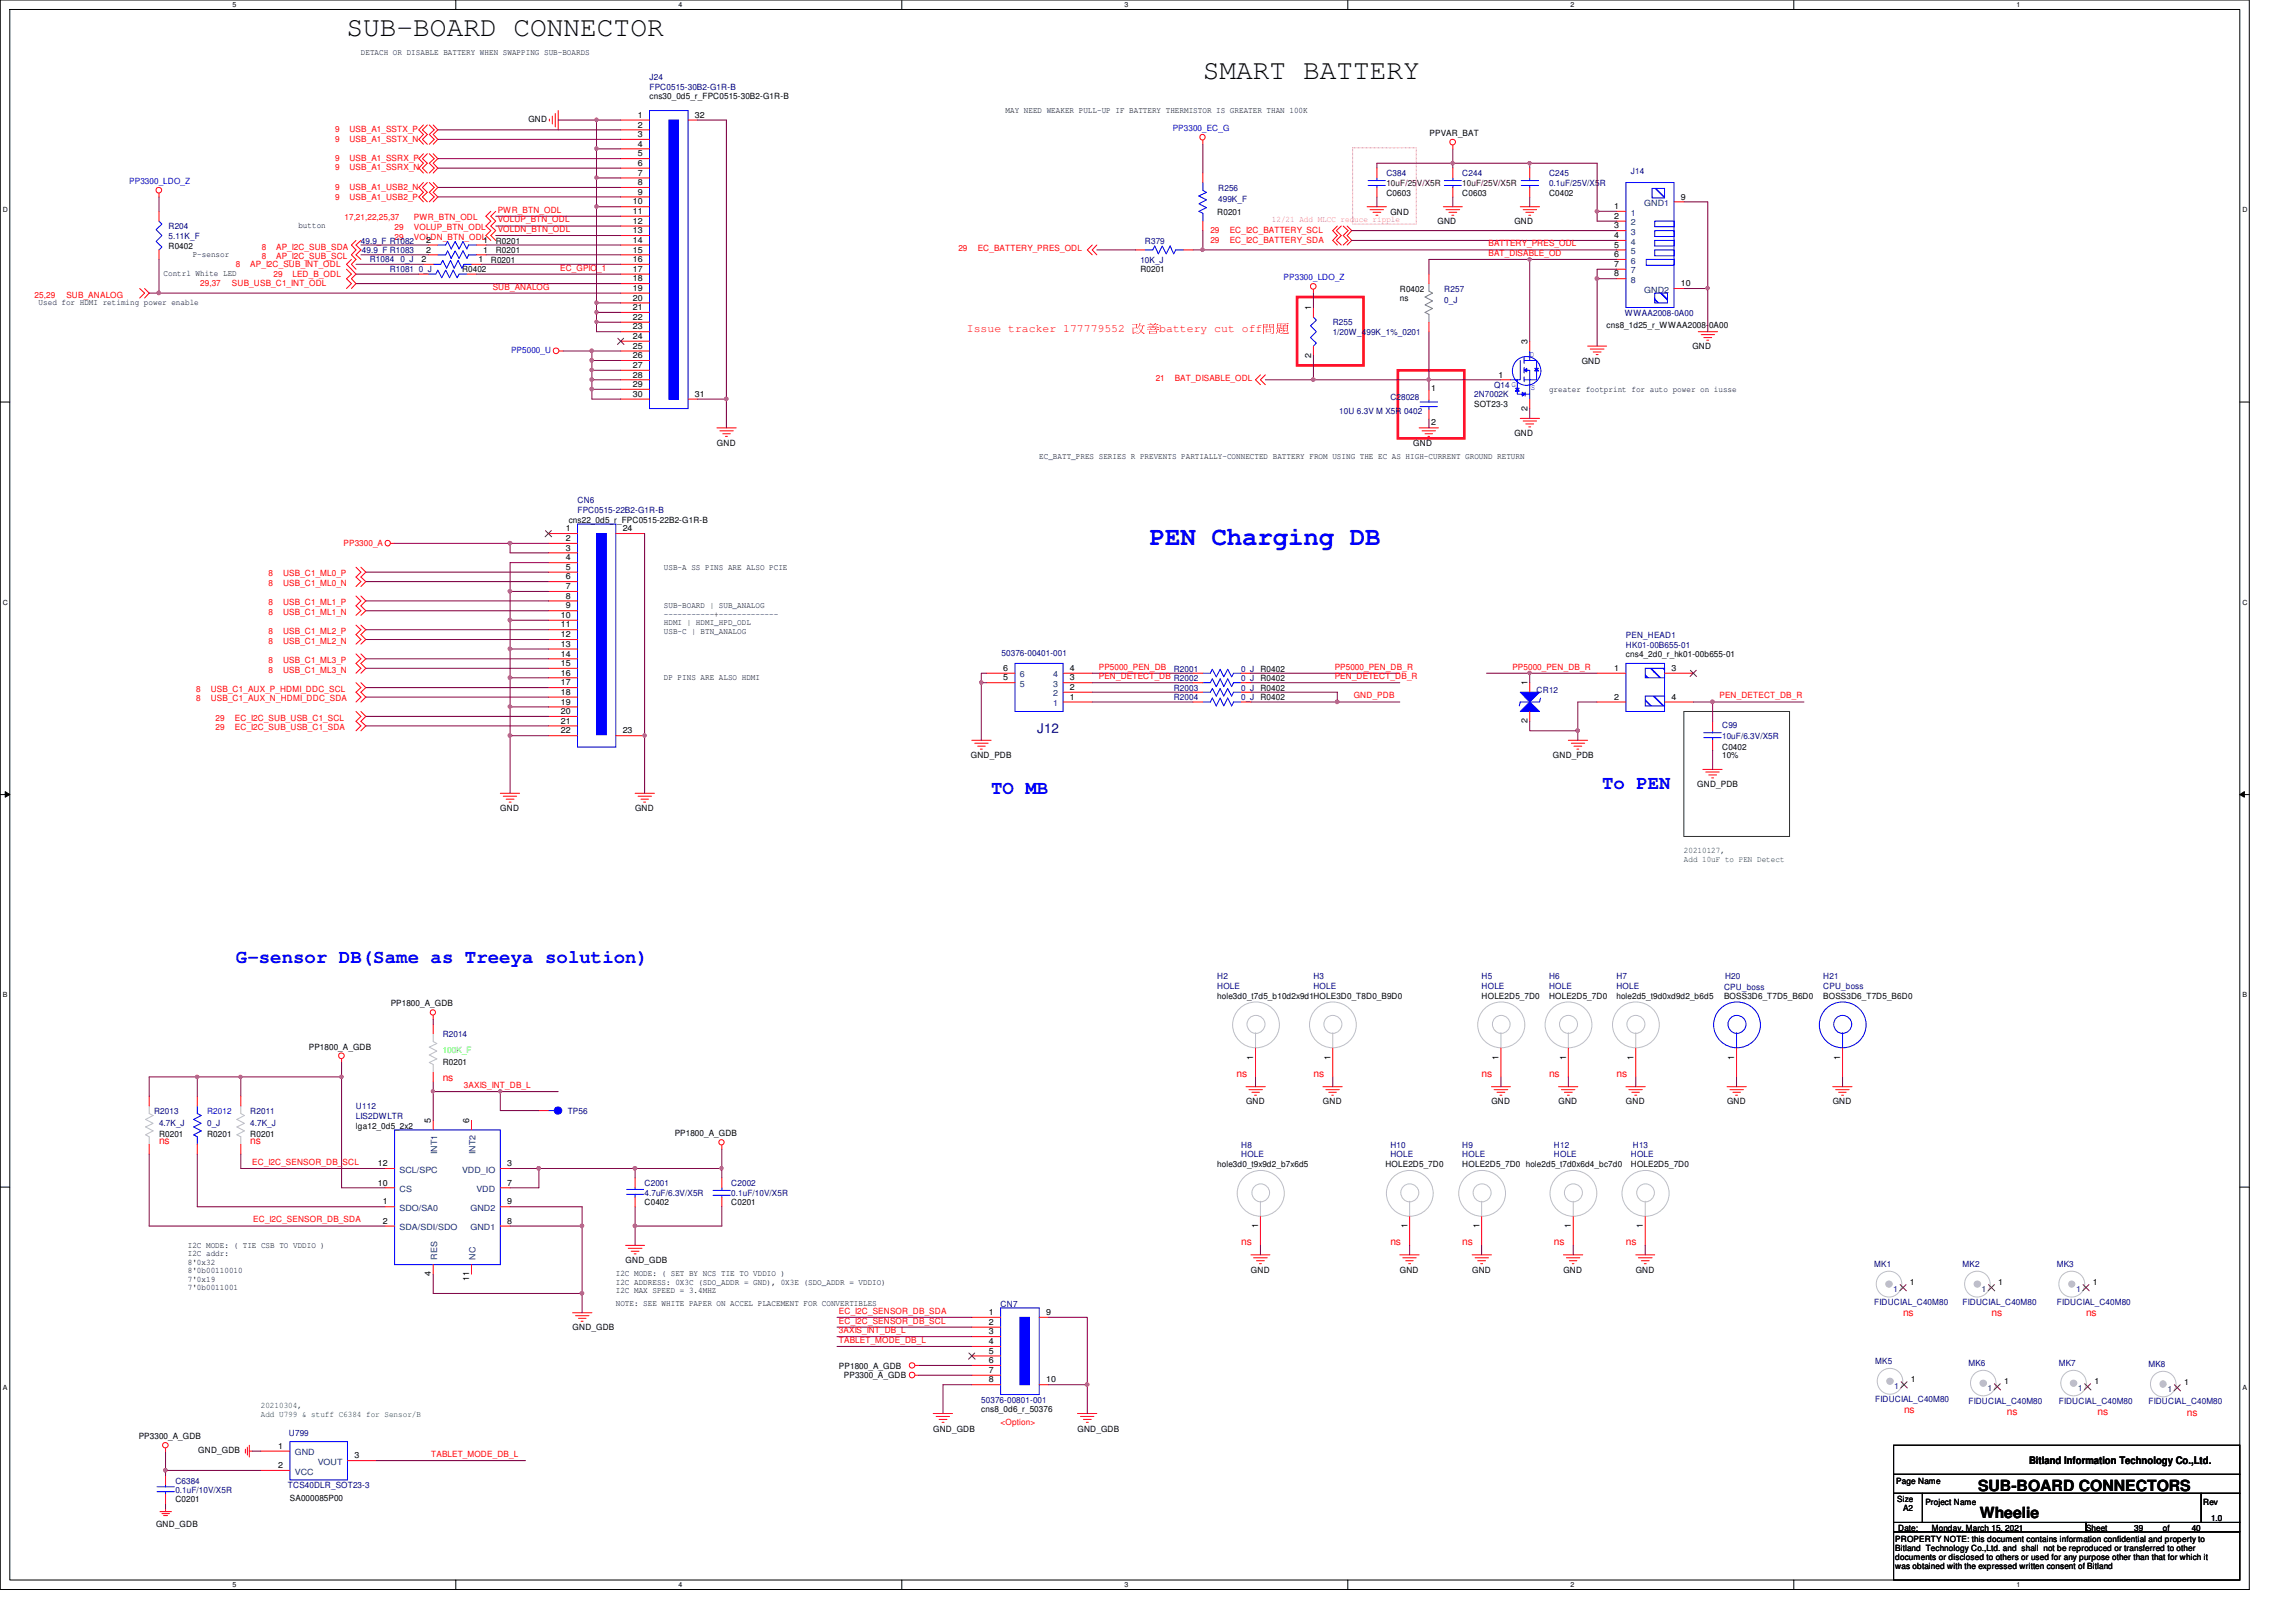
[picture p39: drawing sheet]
<svg xmlns="http://www.w3.org/2000/svg" width="297mm" height="210mm" viewBox="0 0 297 210" stroke-linecap="round" stroke-linejoin="round" font-family="sans-serif">
<defs><g id="words">
<g font-size="3.6">
<text x="44.8" y="4.7">SUB-BOARD CONNECTOR</text>
<text x="155.6" y="10.2">SMART BATTERY</text>
</g>
<text font-size="3.3" fill="#00f" x="148.8" y="70.6">PEN Charging DB</text>
<g font-size="2.5" fill="#00f">
<text x="128.2" y="102.8">TO MB</text>
<text x="207.3" y="102.2">To PEN</text>
<text x="30.5" y="124.6">G-sensor DB(Same as Treeya solution)</text>
</g>
<g font-size="2">
<text x="255.9" y="192.9">SUB-BOARD CONNECTORS</text>
<text x="256.2" y="196.4">Wheelie</text>
</g>
<text font-size="1.7" fill="#000080" x="134.2" y="94.8">J12</text>
<text font-size="1.5" fill="#f00" x="125.1" y="43">Issue tracker 177779552 改改battery cut off問問</text>
<text font-size="1.4" x="262.5" y="189.4">Bitland Information Technology Co.,Ltd.</text>
<g font-size="1.3" fill="#f00">
<text x="57.3" y="140">ns</text>
<text x="160" y="139.3">ns</text>
<text x="169.9" y="139.3">ns</text>
<text x="191.7" y="139.3">ns</text>
<text x="200.4" y="139.3">ns</text>
<text x="209.1" y="139.3">ns</text>
<text x="20.6" y="148">ns</text>
<text x="32.4" y="148">ns</text>
<text x="160.6" y="161.1">ns</text>
<text x="179.9" y="161.1">ns</text>
<text x="189.2" y="161.1">ns</text>
<text x="201" y="161.1">ns</text>
<text x="210.4" y="161.1">ns</text>
<text x="246.2" y="170.3">ns</text>
<text x="257.6" y="170.3">ns</text>
<text x="269.9" y="170.3">ns</text>
<text x="246.3" y="182.9">ns</text>
<text x="259.6" y="183.1">ns</text>
<text x="271.4" y="183.1">ns</text>
<text x="282.9" y="183.3">ns</text>
</g>
<g font-size="1.1">
<text x="46.7" y="7.2">DETACH OR DISABLE BATTERY WHEN SWAPPING SUB-BOARDS</text>
<text x="68.4" y="15.8">GND</text>
<text x="82.5" y="15.2">1</text>
<text x="82.5" y="16.5">2</text>
<text x="82.5" y="17.7">3</text>
<text x="84" y="12.9">cns30_0d5_r_FPC0515-30B2-G1R-B</text>
<text x="89.9" y="15.2">32</text>
<text x="130.1" y="14.6">MAY NEED WEAKER PULL-UP IF BATTERY THERMISTOR IS GREATER THAN 100K</text>
<text x="185" y="17.6">PPVAR_BAT</text>
<text x="82.5" y="19">4</text>
<text x="82.5" y="20.2">5</text>
<text x="82.5" y="21.5">6</text>
<text x="82.5" y="22.7">7</text>
<text x="82.5" y="24">8</text>
<text x="38.6" y="29.5">button</text>
<text x="81.9" y="26.5">10</text>
<text x="81.9" y="27.7">11</text>
<text x="81.9" y="29">12</text>
<text x="82.5" y="25.2">9</text>
<text x="157.5" y="27.8">R0201</text>
<text x="179.4" y="25.3">C0603</text>
<text x="179.9" y="27.8">GND</text>
<text x="186" y="29">GND</text>
<text x="189.2" y="25.3">C0603</text>
<text x="195.9" y="29">GND</text>
<text x="200.4" y="25.3">C0402</text>
<text x="208.8" y="27.1">1</text>
<text x="208.8" y="29.5">3</text>
<text x="208.8" y="28.3">2</text>
<text x="217.5" y="25.8">9</text>
<text x="21.2" y="35.8">Contrl White LED</text>
<text x="21.8" y="32.2">R0402</text>
<text x="24.9" y="33.3">P-sensor</text>
<text x="54.5" y="33.9">2</text>
<text x="55.1" y="31.4">2</text>
<text x="55.1" y="32.7">2</text>
<text x="59.8" y="35.3">R0402</text>
<text x="61.9" y="33.9">1</text>
<text x="62.5" y="31.4">1</text>
<text x="62.5" y="32.7">1</text>
<text x="63.5" y="34">R0201</text>
<text x="64.1" y="31.5">R0201</text>
<text x="64.1" y="32.8">R0201</text>
<text x="81.9" y="30.2">13</text>
<text x="81.9" y="31.4">14</text>
<text x="81.9" y="32.7">15</text>
<text x="81.9" y="33.9">16</text>
<text x="81.9" y="35.2">17</text>
<text x="147.5" y="35.3">R0201</text>
<text x="208.8" y="30.8">4</text>
<text x="208.8" y="32">5</text>
<text x="208.8" y="33.3">6</text>
<text x="208.8" y="34.5">7</text>
<text x="208.8" y="35.8">8</text>
<text x="5" y="39.5">Used for HDMI retiming power enable</text>
<text x="81.9" y="36.4">18</text>
<text x="81.9" y="37.6">19</text>
<text x="81.9" y="38.9">20</text>
<text x="81.9" y="40.1">21</text>
<text x="81.9" y="41.4">22</text>
<text x="169.6" y="40.2" transform="rotate(-90 169.6 40.2)">1</text>
<text x="181.1" y="37.8">R0402</text>
<text x="181.1" y="39">ns</text>
<text x="217.5" y="37">10</text>
<text x="81.9" y="42.6">23</text>
<text x="81.9" y="43.9">24</text>
<text x="81.9" y="45.1">25</text>
<text x="81.9" y="46.4">26</text>
<text x="81.9" y="47.6">27</text>
<text x="169.6" y="46.3" transform="rotate(-90 169.6 46.3)">2</text>
<text x="197.6" y="44.5" transform="rotate(-90 197.6 44.5)">3</text>
<text x="204.6" y="47.1">GND</text>
<text x="207.9" y="42.5">cns8_1d25_r_WWAA2008-0A00</text>
<text x="218.9" y="45.2">GND</text>
<text x="81.9" y="48.9">28</text>
<text x="81.9" y="50.1">29</text>
<text x="81.9" y="51.4">30</text>
<text x="89.9" y="51.4">31</text>
<text x="185.2" y="50.6">1</text>
<text x="190.7" y="52.7">SOT23-3</text>
<text x="193.9" y="48.9">1</text>
<text x="197.6" y="53.2" transform="rotate(-90 197.6 53.2)">2</text>
<text x="200.4" y="50.7">greater footprint for auto power on iusse</text>
<text x="92.7" y="57.7">GND</text>
<text x="134.4" y="59.4">EC_BATT_PRES SERIES R PREVENTS PARTIALLY-CONNECTED BATTERY FROM USING THE EC AS HIGH-CURRENT GROUND RETURN</text>
<text x="182.8" y="57.7">GND</text>
<text x="185.2" y="54.9">2</text>
<text x="195.9" y="56.4">GND</text>
<text x="73.2" y="68.7">1</text>
<text x="73.2" y="70">2</text>
<text x="73.2" y="71.2">3</text>
<text x="73.6" y="67.6">cns22_0d5_r_FPC0515-22B2-G1R-B</text>
<text x="80.6" y="68.7">24</text>
<text x="73.2" y="72.5">4</text>
<text x="73.2" y="73.7">5</text>
<text x="73.2" y="75">6</text>
<text x="73.2" y="76.2">7</text>
<text x="73.2" y="77.5">8</text>
<text x="85.9" y="73.7">USB-A SS PINS ARE ALSO PCIE</text>
<text x="72.6" y="80">10</text>
<text x="72.6" y="81.2">11</text>
<text x="72.6" y="82.5">12</text>
<text x="72.6" y="83.7">13</text>
<text x="73.2" y="78.7">9</text>
<text x="85.9" y="78.7">SUB-BOARD | SUB_ANALOG</text>
<text x="85.9" y="79.8">-----------+-------------</text>
<text x="85.9" y="80.9">HDMI | HDMI_HPD_ODL</text>
<text x="85.9" y="82">USB-C | BTN_ANALOG</text>
<text x="72.6" y="85">14</text>
<text x="72.6" y="86.2">15</text>
<text x="72.6" y="87.4">16</text>
<text x="72.6" y="88.7">17</text>
<text x="72.6" y="89.9">18</text>
<text x="85.9" y="88.1">DP PINS ARE ALSO HDMI</text>
<text x="129.8" y="88.1">5</text>
<text x="129.8" y="86.8">6</text>
<text x="138.4" y="89.3">2</text>
<text x="138.4" y="88.1">3</text>
<text x="138.4" y="86.8">4</text>
<text x="163.1" y="89.4">R0402</text>
<text x="163.1" y="86.9">R0402</text>
<text x="163.1" y="88.2">R0402</text>
<text x="197.6" y="88.7" transform="rotate(-90 197.6 88.7)">1</text>
<text x="208.8" y="86.8">1</text>
<text x="210.4" y="85">cns4_2d0_r_hk01-00b655-01</text>
<text x="216.2" y="86.8">3</text>
<text x="72.6" y="91.2">19</text>
<text x="72.6" y="92.4">20</text>
<text x="72.6" y="93.6">21</text>
<text x="72.6" y="94.9">22</text>
<text x="80.6" y="94.9">23</text>
<text x="138.4" y="90.6">1</text>
<text x="163.1" y="90.6">R0402</text>
<text x="197.6" y="93.6" transform="rotate(-90 197.6 93.6)">2</text>
<text x="208.8" y="90.6">2</text>
<text x="216.2" y="90.6">4</text>
<text x="125.6" y="98.1">GND_PDB</text>
<text x="200.9" y="98.1">GND_PDB</text>
<text x="219.6" y="101.9">GND_PDB</text>
<text x="222.8" y="97.1">C0402</text>
<text x="222.8" y="98.1">10%</text>
<text x="64.7" y="105">GND</text>
<text x="82.2" y="105">GND</text>
<text x="50.5" y="130.2">PP1800_A_GDB</text>
<text x="157.5" y="129.2">hole3d0_t7d5_b10d2x9d1HOLE3D0_T8D0_B9D0</text>
<text x="191.7" y="129.2">HOLE2D5_7D0</text>
<text x="200.4" y="129.2">HOLE2D5_7D0</text>
<text x="209.1" y="129.2">hole2d5_t9d0xd9d2_b6d5</text>
<text x="223.1" y="129.2">BOSS3D6_T7D5_B6D0</text>
<text x="235.9" y="129.2">BOSS3D6_T7D5_B6D0</text>
<text x="40" y="135.8">PP1800_A_GDB</text>
<text x="57.3" y="137.8">R0201</text>
<text x="162.1" y="137.2" transform="rotate(-90 162.1 137.2)">1</text>
<text x="172.1" y="137.2" transform="rotate(-90 172.1 137.2)">1</text>
<text x="193.9" y="137.2" transform="rotate(-90 193.9 137.2)">1</text>
<text x="202.6" y="137.2" transform="rotate(-90 202.6 137.2)">1</text>
<text x="211.3" y="137.2" transform="rotate(-90 211.3 137.2)">1</text>
<text x="224.4" y="137.2" transform="rotate(-90 224.4 137.2)">1</text>
<text x="238.1" y="137.2" transform="rotate(-90 238.1 137.2)">1</text>
<text x="161.2" y="142.9">GND</text>
<text x="171.2" y="142.9">GND</text>
<text x="193" y="142.9">GND</text>
<text x="201.6" y="142.9">GND</text>
<text x="210.4" y="142.9">GND</text>
<text x="223.4" y="142.9">GND</text>
<text x="237.1" y="142.9">GND</text>
<text x="20.6" y="147.2">R0201</text>
<text x="26.8" y="147.2">R0201</text>
<text x="32.4" y="147.2">R0201</text>
<text x="46.1" y="146">lga12_0d5_2x2</text>
<text x="55.7" y="145.3" transform="rotate(-90 55.7 145.3)">5</text>
<text x="60.7" y="145.3" transform="rotate(-90 60.7 145.3)">6</text>
<text x="87.3" y="147">PP1800_A_GDB</text>
<text x="48.9" y="153.4">10</text>
<text x="48.9" y="150.9">12</text>
<text x="49.5" y="155.9">1</text>
<text x="65.6" y="150.9">3</text>
<text x="65.6" y="155.9">9</text>
<text x="65.6" y="153.4">7</text>
<text x="83.4" y="156">C0402</text>
<text x="94.6" y="156">C0201</text>
<text x="157.5" y="151">hole3d0_t9x9d2_b7x6d5</text>
<text x="179.2" y="151">HOLE2D5_7D0</text>
<text x="189.2" y="151">HOLE2D5_7D0 hole2d5_t7d0x6d4_bc7d0</text>
<text x="211" y="151">HOLE2D5_7D0</text>
<text x="24.3" y="161.5">I2C MODE: ( TIE CSB TO VDDIO )</text>
<text x="49.5" y="158.4">2</text>
<text x="65.6" y="158.4">8</text>
<text x="162.8" y="159" transform="rotate(-90 162.8 159)">1</text>
<text x="182.1" y="159" transform="rotate(-90 182.1 159)">1</text>
<text x="191.4" y="159" transform="rotate(-90 191.4 159)">1</text>
<text x="203.2" y="159" transform="rotate(-90 203.2 159)">1</text>
<text x="212.6" y="159" transform="rotate(-90 212.6 159)">1</text>
<text x="24.3" y="162.6">I2C addr:</text>
<text x="24.3" y="163.7">8'0x32</text>
<text x="24.3" y="164.8">8'0b00110010</text>
<text x="24.3" y="165.9">7'0x19</text>
<text x="24.3" y="167">7'0b0011001</text>
<text x="55.7" y="165.2" transform="rotate(-90 55.7 165.2)">4</text>
<text x="60.7" y="165.8" transform="rotate(-90 60.7 165.8)">11</text>
<text x="79.7" y="165.2">I2C MODE: ( SET BY NCS TIE TO VDDIO )</text>
<text x="79.7" y="166.3">I2C ADDRESS: 0X3C (SDO_ADDR = GND), 0X3E (SDO_ADDR = VDDIO)</text>
<text x="79.7" y="167.4">I2C MAX SPEED = 3.4MHZ</text>
<text x="80.9" y="163.4">GND_GDB</text>
<text x="161.8" y="164.7">GND</text>
<text x="181.1" y="164.7">GND</text>
<text x="190.5" y="164.7">GND</text>
<text x="202.3" y="164.7">GND</text>
<text x="211.6" y="164.7">GND</text>
<text x="247.1" y="166.3">1</text>
<text x="258.5" y="166.3">1</text>
<text x="270.8" y="166.3">1</text>
<text x="74.1" y="172.2">GND_GDB</text>
<text x="79.7" y="169">NOTE: SEE WHITE PAPER ON ACCEL PLACEMENT FOR CONVERTIBLES</text>
<text x="127.9" y="170.2">1</text>
<text x="127.9" y="171.4">2</text>
<text x="127.9" y="172.7">3</text>
<text x="127.9" y="173.9">4</text>
<text x="135.3" y="170.2">9</text>
<text x="108.5" y="177.2">PP1800_A_GDB</text>
<text x="109.2" y="178.3">PP3300_A_GDB</text>
<text x="127.9" y="175.2">5</text>
<text x="127.9" y="176.4">6</text>
<text x="127.9" y="177.7">7</text>
<text x="127.9" y="178.9">8</text>
<text x="135.3" y="178.9">10</text>
<text x="247.2" y="178.9">1</text>
<text x="259.3" y="179.2">1</text>
<text x="271" y="179.2">1</text>
<text x="282.6" y="179.3">1</text>
<text x="120.7" y="185.3">GND_GDB</text>
<text x="127" y="182.8">cns8_0d6_r_50376</text>
<text x="139.4" y="185.3">GND_GDB</text>
<text x="17.9" y="186.2">PP3300_A_GDB</text>
<text x="25.7" y="188.1">GND_GDB</text>
<text x="36" y="187.5">1</text>
<text x="36" y="190">2</text>
<text x="45.8" y="188.7">3</text>
<text x="20.2" y="197.6">GND_GDB</text>
<text x="22.7" y="194.4">C0201</text>
<text x="37.5" y="194.2">SA000085P00</text>
<text x="245.3" y="192.1">Page Name</text>
<text x="245.4" y="194.3">Size</text>
<text x="246.2" y="195.6">A2</text>
<text x="249.1" y="194.8">Project Name</text>
<text x="285" y="194.8">Rev</text>
<text x="286" y="196.8">1.0</text>
<text x="245.2" y="199.6">PROPERTY NOTE: this document contains information confidential and property to</text>
<text x="245.2" y="200.7">Bitland Technology Co.,Ltd. and shall not be reproduced or transferred to other</text>
<text x="245.2" y="201.8">documents or disclosed to others or used for any purpose other than that for which it</text>
<text x="245.2" y="203">was obtained with the expressed written consent of Bitland</text>
<text x="245.6" y="198.1">Date:</text>
<text x="249.9" y="198.1">Monday, March 15, 2021</text>
<text x="269.9" y="198.1">Sheet</text>
<text x="276.1" y="198.1">39</text>
<text x="279.8" y="198.1">of</text>
<text x="283.5" y="198.1">40</text>
</g>
<g font-size="1.1" fill="#000080">
<text x="84" y="10.4">J24</text>
<text x="84" y="11.6">FPC0515-30B2-G1R-B</text>
<text x="179.4" y="22.8">C384</text>
<text x="189.2" y="22.8">C244</text>
<text x="200.4" y="22.8">C245</text>
<text x="211" y="22.6">J14</text>
<text x="21.8" y="29.7">R204</text>
<text x="157.6" y="24.7">R256</text>
<text x="157.6" y="26.2">499K_F</text>
<text x="200.4" y="24.1">0.1uF/25V/X5R</text>
<text x="21.8" y="30.9">5.11K_F</text>
<text x="46.7" y="31.5">49.9_F R1082</text>
<text x="46.8" y="32.8">49.9_F R1083</text>
<text x="47.8" y="33.9">R1084</text>
<text x="50.4" y="35.3">R1081 0_J</text>
<text x="51.8" y="33.9">0_J</text>
<text x="147.5" y="34">10K_J</text>
<text x="148.1" y="31.5">R379</text>
<text x="186.9" y="37.8">R257</text>
<text x="186.9" y="39.2">0_J</text>
<text x="210.2" y="40.9">WWAA2008-0A00</text>
<text x="172.4" y="42.1">R255</text>
<text x="172.4" y="43.3">1/20W_499K_1%_0201</text>
<text x="173.3" y="53.6">10U 6.3V M X5R 0402</text>
<text x="179.9" y="51.8">C28028</text>
<text x="190.7" y="51.4">2N7002K</text>
<text x="193.3" y="50.2">Q14 G</text>
<text x="74.7" y="65.2">CN6</text>
<text x="74.7" y="66.4">FPC0515-22B2-G1R-B</text>
<text x="210.4" y="82.5">PEN_HEAD1</text>
<text x="210.4" y="83.8">HK01-00B655-01</text>
<text x="129.6" y="84.9">50376-00401-001</text>
<text x="151.8" y="89.4">R2003</text>
<text x="151.8" y="86.9">R2001</text>
<text x="151.8" y="88.2">R2002</text>
<text x="160.6" y="89.4">0_J</text>
<text x="160.6" y="86.9">0_J</text>
<text x="160.6" y="88.2">0_J</text>
<text x="198.8" y="89.7">CR12</text>
<text x="151.8" y="90.6">R2004</text>
<text x="160.6" y="90.6">0_J</text>
<text x="222.8" y="94.1">C99</text>
<text x="222.8" y="95.6">10uF/6.3V/X5R</text>
<text x="157.5" y="126.7">H2</text>
<text x="157.5" y="128">HOLE</text>
<text x="169.9" y="126.7">H3</text>
<text x="169.9" y="128">HOLE</text>
<text x="191.7" y="126.7">H5</text>
<text x="191.7" y="128">HOLE</text>
<text x="200.4" y="126.7">H6</text>
<text x="200.4" y="128">HOLE</text>
<text x="209.1" y="126.7">H7</text>
<text x="209.1" y="128">HOLE</text>
<text x="223.1" y="128.1">CPU_boss</text>
<text x="223.2" y="126.7">H20</text>
<text x="235.9" y="126.7">H21</text>
<text x="235.9" y="128">CPU_boss</text>
<text x="57.3" y="134.2">R2014</text>
<text x="46.1" y="143.6">U112</text>
<text x="19.9" y="144.2">R2013</text>
<text x="20.6" y="145.7">4.7K_J</text>
<text x="26.8" y="145.7">0_J</text>
<text x="32.4" y="144.2">R2011</text>
<text x="32.4" y="145.7">4.7K_J</text>
<text x="46.1" y="144.8">LIS2DWLTR</text>
<text x="73.4" y="144.2">TP56</text>
<text x="160.6" y="148.5">H8</text>
<text x="160.6" y="149.8">HOLE</text>
<text x="179.9" y="148.5">H10</text>
<text x="179.9" y="149.8">HOLE</text>
<text x="189.2" y="148.5">H9</text>
<text x="189.2" y="149.8">HOLE</text>
<text x="201" y="148.5">H12</text>
<text x="201" y="149.8">HOLE</text>
<text x="211" y="149.8">HOLE</text>
<text x="211.2" y="148.5">H13</text>
<text x="83.4" y="153.5">C2001</text>
<text x="83.4" y="154.8">4.7uF/6.3V/X5R</text>
<text x="94.6" y="153.5">C2002</text>
<text x="94.6" y="154.8">0.1uF/10V/X5R</text>
<text x="242.5" y="164">MK1</text>
<text x="253.9" y="164">MK2</text>
<text x="266.1" y="164">MK3</text>
<text x="129.5" y="169.1">CN7</text>
<text x="242.5" y="168.8">FIDUCIAL_C40M80</text>
<text x="253.9" y="168.8">FIDUCIAL_C40M80</text>
<text x="266.1" y="168.8">FIDUCIAL_C40M80</text>
<text x="242.6" y="176.5">MK5</text>
<text x="254.7" y="176.8">MK6</text>
<text x="266.4" y="176.8">MK7</text>
<text x="278" y="176.9">MK8</text>
<text x="37.4" y="185.9">U799</text>
<text x="127" y="181.5">50376-00801-001</text>
<text x="242.6" y="181.4">FIDUCIAL_C40M80</text>
<text x="254.7" y="181.7">FIDUCIAL_C40M80</text>
<text x="266.4" y="181.7">FIDUCIAL_C40M80</text>
<text x="278" y="181.7">FIDUCIAL_C40M80</text>
<text x="22.7" y="192">C6384</text>
<text x="22.7" y="193.2">0.1uF/10V/X5R</text>
<text x="37.3" y="192.6">TCS40DLR_SOT23-3</text>
</g>
<g font-size="1.1" fill="#f00">
<text x="43.3" y="17.1">9</text>
<text x="45.2" y="17.1">USB_A1_SSTX_P</text>
<text x="43.3" y="18.3">9</text>
<text x="43.3" y="20.8">9</text>
<text x="43.3" y="22.1">9</text>
<text x="45.2" y="18.3">USB_A1_SSTX_N</text>
<text x="45.2" y="20.8">USB_A1_SSRX_P</text>
<text x="45.2" y="22.1">USB_A1_SSRX_N</text>
<text x="43.3" y="25.8">9</text>
<text x="43.3" y="24.6">9</text>
<text x="44.6" y="28.5">17,21,22,25,37</text>
<text x="45.2" y="25.8">USB_A1_USB2_P</text>
<text x="45.2" y="24.6">USB_A1_USB2_N</text>
<text x="51.1" y="29.8">29</text>
<text x="53.5" y="28.5">PWR_BTN_ODL</text>
<text x="53.5" y="29.8">VOLUP_BTN_ODL</text>
<text x="64.4" y="27.5">PWR_BTN_ODL</text>
<text x="64.4" y="28.8">VOLUP_BTN_ODL</text>
<text x="30.5" y="34.5">8</text>
<text x="32.4" y="34.5">AP_I2C_SUB_INT_ODL</text>
<text x="33.9" y="32.3">8</text>
<text x="33.9" y="33.5">8</text>
<text x="35.4" y="35.9">29</text>
<text x="35.7" y="32.3">AP_I2C_SUB_SDA</text>
<text x="35.7" y="33.5">AP_I2C_SUB_SCL</text>
<text x="37.8" y="35.9">LED_B_ODL</text>
<text x="51.1" y="31">29</text>
<text x="53.5" y="31">VOLDN_BTN_ODL</text>
<text x="64.4" y="30">VOLDN_BTN_ODL</text>
<text x="72.5" y="35">EC_GPIO_1</text>
<text x="124" y="32.5">29</text>
<text x="126.5" y="32.5">EC_BATTERY_PRES_ODL</text>
<text x="156.6" y="30.2">29</text>
<text x="156.6" y="31.4">29</text>
<text x="159.1" y="30.2">EC_I2C_BATTERY_SCL</text>
<text x="159.1" y="31.4">EC_I2C_BATTERY_SDA</text>
<text x="192.6" y="31.9">BATTERY_PRES_ODL</text>
<text x="192.6" y="33.1">BAT_DISABLE_OD</text>
<text x="4.5" y="38.5">25,29</text>
<text x="8.6" y="38.5">SUB_ANALOG</text>
<text x="25.9" y="37">29,37</text>
<text x="30" y="37">SUB_USB_C1_INT_ODL</text>
<text x="63.8" y="37.5">SUB_ANALOG</text>
<text x="149.5" y="49.3">21</text>
<text x="152" y="49.3">BAT_DISABLE_ODL</text>
<text x="44.4" y="70.6">PP3300_A</text>
<text x="34.8" y="74.6">8</text>
<text x="34.8" y="75.9">8</text>
<text x="36.6" y="74.6">USB_C1_ML0_P</text>
<text x="36.6" y="75.9">USB_C1_ML0_N</text>
<text x="34.8" y="78.3">8</text>
<text x="34.8" y="79.6">8</text>
<text x="34.8" y="82.1">8</text>
<text x="34.8" y="83.3">8</text>
<text x="36.6" y="78.3">USB_C1_ML1_P</text>
<text x="36.6" y="79.6">USB_C1_ML1_N</text>
<text x="36.6" y="82.1">USB_C1_ML2_P</text>
<text x="36.6" y="83.3">USB_C1_ML2_N</text>
<text x="25.4" y="89.5">8</text>
<text x="27.3" y="89.5">USB_C1_AUX_P_HDMI_DDC_SCL</text>
<text x="34.8" y="85.8">8</text>
<text x="34.8" y="87">8</text>
<text x="36.6" y="85.8">USB_C1_ML3_P</text>
<text x="36.6" y="87">USB_C1_ML3_N</text>
<text x="142.2" y="86.7">PP5000_PEN_DB</text>
<text x="142.2" y="87.9">PEN_DETECT_DB</text>
<text x="172.7" y="86.7">PP5000_PEN_DB_R</text>
<text x="172.7" y="87.9">PEN_DETECT_DB_R</text>
<text x="195.7" y="86.7">PP5000_PEN_DB_R</text>
<text x="25.4" y="90.8">8</text>
<text x="27.3" y="90.8">USB_C1_AUX_N_HDMI_DDC_SDA</text>
<text x="27.9" y="93.3">29</text>
<text x="27.9" y="94.5">29</text>
<text x="30.4" y="93.3">EC_I2C_SUB_USB_C1_SCL</text>
<text x="30.4" y="94.5">EC_I2C_SUB_USB_C1_SDA</text>
<text x="175.1" y="90.4">GND_PDB</text>
<text x="222.5" y="90.4">PEN_DETECT_DB_R</text>
<text x="60" y="140.8">3AXIS_INT_DB_L</text>
<text x="32.6" y="150.7">EC_I2C_SENSOR_DB_SCL</text>
<text x="32.8" y="158.2">EC_I2C_SENSOR_DB_SDA</text>
<text x="108.5" y="170">EC_I2C_SENSOR_DB_SDA</text>
<text x="108.5" y="171.3">EC_I2C_SENSOR_DB_SCL</text>
<text x="108.5" y="172.5">3AXIS_INT_DB_L</text>
<text x="108.5" y="173.8">TABLET_MODE_DB_L</text>
<text x="129.5" y="184.4">&lt;Option&gt;</text>
<text x="55.8" y="188.6">TABLET_MODE_DB_L</text>
</g>
<g font-size="1.1" fill="#00f">
<text x="151.7" y="17">PP3300_EC_G</text>
<text x="16.7" y="23.8">PP3300_LDO_Z</text>
<text x="166.1" y="36.3">PP3300_LDO_Z</text>
<text x="66.1" y="45.7">PP5000_U</text>
<text x="197.9" y="46.2">D</text>
<text x="198" y="50.5">S</text>
<text x="26.8" y="144.2">R2012</text>
</g>
<text font-size="1.1" fill="#f0f" x="164.5" y="28.8">12/21 Add MLCC reduce ripple</text>
<g font-size="1.1" fill="#400000">
<text x="179.4" y="24.1">10uF/25V/X5R</text>
<text x="189.2" y="24.1">10uF/25V/X5R</text>
</g>
<g font-size="1.1" fill="#004080">
<text x="211" y="27.9">1</text>
<text x="211" y="29.2">2</text>
<text x="212.7" y="26.7">GND1</text>
<text x="211" y="30.4">3</text>
<text x="211" y="31.7">4</text>
<text x="211" y="32.9">5</text>
<text x="211" y="34.1">6</text>
<text x="211" y="35.4">7</text>
<text x="211" y="36.6">8</text>
<text x="212.7" y="37.9">GND2</text>
<text x="131.9" y="88.9">5</text>
<text x="131.9" y="87.7">6</text>
<text x="136.3" y="88.9">3</text>
<text x="136.3" y="87.7">4</text>
<text x="136.3" y="91.4">1</text>
<text x="136.3" y="90.1">2</text>
<text x="56.6" y="149.4" transform="rotate(-90 56.6 149.4)">INT1</text>
<text x="61.5" y="149.4" transform="rotate(-90 61.5 149.4)">INT2</text>
<text x="51.7" y="154.3">CS</text>
<text x="51.7" y="151.8">SCL/SPC</text>
<text x="59.8" y="151.8">VDD_IO</text>
<text x="61.6" y="154.3">VDD</text>
<text x="51.7" y="159.2">SDA/SDI/SDO</text>
<text x="51.7" y="156.7">SDO/SA0</text>
<text x="60.9" y="156.7">GND2</text>
<text x="60.9" y="159.2">GND1</text>
<text x="56.6" y="163" transform="rotate(-90 56.6 163)">RES</text>
<text x="61.5" y="163" transform="rotate(-90 61.5 163)">NC</text>
<text x="244.9" y="167.2">1</text>
<text x="256.4" y="167.2">1</text>
<text x="268.6" y="167.2">1</text>
<text x="245.1" y="179.7">1</text>
<text x="257.1" y="180">1</text>
<text x="268.8" y="180">1</text>
<text x="280.4" y="180.1">1</text>
<text x="38.1" y="188.3">GND</text>
<text x="38.1" y="190.8">VCC</text>
<text x="41.1" y="189.6">VOUT</text>
</g>
<g font-size="1.1" fill="#008000">
<text x="217.8" y="110.4">20210127,</text>
<text x="217.8" y="111.5">Add 10uF to PEN Detect</text>
<text x="33.7" y="182.2">20210304,</text>
<text x="33.7" y="183.3">Add U799 &amp; stuff C6384 for Sensor/B</text>
</g>
<text font-size="1.1" fill="#0f0" x="57.3" y="136.3">100K_F</text>
<g font-size=".9">
<text x="30.1" y=".9">5</text>
<text x="87.8" y=".9">4</text>
<text x="145.5" y=".9">3</text>
<text x="203.2" y=".9">2</text>
<text x="260.9" y=".9">1</text>
<text x=".4" y="27.4">D</text>
<text x="290.1" y="27.4">D</text>
<text x=".4" y="78.2">C</text>
<text x="290.1" y="78.2">C</text>
<text x=".4" y="129">B</text>
<text x="290.1" y="129">B</text>
<text x=".4" y="179.8">A</text>
<text x="290.1" y="179.8">A</text>
<text x="30.1" y="205.4">5</text>
<text x="87.8" y="205.4">4</text>
<text x="145.5" y="205.4">3</text>
<text x="203.2" y="205.4">2</text>
<text x="260.9" y="205.4">1</text>
</g>
</g></defs>
<path d="M0 0h291v205.7h-291zM1.3 1.2h288.5v203.3h-288.5z" fill="none" stroke="#000" stroke-width=".13"/>
<g fill="#fff">
<path d="M30.1 .1h.5v1h-.5z"/>
<path d="M30.1 204.6h.5v1h-.5z"/>
</g>
<path d="M59 0v1.2M59 204.5v1.2" fill="none" stroke="#000" stroke-width=".13"/>
<g fill="#fff">
<path d="M87.8 .1h.5v1h-.5z"/>
<path d="M87.8 204.6h.5v1h-.5z"/>
</g>
<path d="M116.7 0v1.2M116.7 204.5v1.2" fill="none" stroke="#000" stroke-width=".13"/>
<g fill="#fff">
<path d="M145.5 .1h.5v1h-.5z"/>
<path d="M145.5 204.6h.5v1h-.5z"/>
</g>
<path d="M174.4 0v1.2M174.4 204.5v1.2" fill="none" stroke="#000" stroke-width=".13"/>
<g fill="#fff">
<path d="M203.2 .1h.5v1h-.5z"/>
<path d="M203.2 204.6h.5v1h-.5z"/>
</g>
<path d="M232.1 0v1.2M232.1 204.5v1.2" fill="none" stroke="#000" stroke-width=".13"/>
<g fill="#fff">
<path d="M260.9 .1h.5v1h-.5z"/>
<path d="M260.9 204.6h.5v1h-.5z"/>
<path d="M.4 26.6h.6v1h-.6z"/>
<path d="M290.1 26.6h.6v1h-.6z"/>
<path d="M.4 77.4h.6v1h-.6z"/>
<path d="M290.1 77.4h.6v1h-.6z"/>
</g>
<path d="M0 52h1.3M289.8 52h1.2" fill="none" stroke="#000" stroke-width=".13"/>
<g fill="#fff">
<path d="M.4 128.2h.6v1h-.6z"/>
<path d="M290.1 128.2h.6v1h-.6z"/>
</g>
<path d="M0 102.8h1.3M.7 102.4l.6 .4-.6 .4zM289.8 102.8h1.2M289.8 102.8l.6-.4v.8z" fill="none" stroke="#000" stroke-width=".13"/>
<path d="M.7 102.4l.6 .4-.6 .4zM289.8 102.8l.6-.4v.8z" fill="#000"/>
<g fill="#fff">
<path d="M.4 179h.5v1h-.5z"/>
<path d="M290.1 179h.6v1h-.6z"/>
</g>
<path d="M0 153.6h1.3M289.8 153.6h1.2M245 187h44.8v3.8h-44.8zM245 190.8h44.8v2.5h-44.8zM245 193.3h3.7v3.7h-3.7zM245 197h24.9v1.2h-24.9zM245 198.2h44.8v6.3h-44.8zM248.7 193.3h36.1v3.7h-36.1zM269.9 197h19.9v1.2h-19.9zM284.8 193.3h5v3.7h-5z" fill="none" stroke="#000" stroke-width=".13"/>
<path d="M175 19.1h8.2v9.9h-8.2z" fill="none" stroke="#f0f" stroke-width=".13"/>
<path d="M167.8 38.4h8.6v8.9h-8.6zM180.8 47.9h8.6v8.8h-8.6z" fill="none" stroke="#f00" stroke-width=".34"/>
<path d="M217.8 92.1h13.7v16.1h-13.7z" fill="none" stroke="#008000" stroke-width=".13"/>
<g fill="none" stroke="#f00" stroke-width=".13">
<path d="M54.8 16.2l-.6 .6 .6 .6-.6 .6 .6 .7M54.8 19.9l-.6 .6 .6 .6-.6 .7 .6 .6M55.3 16.2l-.7 .6 .7 .6-.7 .6 .7 .7M55.3 19.9l-.7 .6 .7 .6-.7 .7 .7 .6M55.5 16.2l.7 .6-.7 .6 .7 .6-.7 .7M55.5 19.9l.7 .6-.7 .6 .7 .7-.7 .6M56 16.2l.6 .6-.6 .6 .6 .6-.6 .7M56 19.9l.6 .6-.6 .6 .6 .7-.6 .6M71.1 15.4v.3M71.5 15v1M71.8 14.7v1.7M72.2 14.3v2.5"/>
<path d="M155.6 18.2v.5M188 18.8v.5M18.1 37.3l.6 .6-.6 .7M18.7 37.3l.6 .6-.6 .7M20.6 25v.5M44.8 34.8l.7 .7-.7 .6 .7 .6-.7 .6M45.5 33.6l-.7 .6 1.3 1.3-.6 .6 .6 .6-.6 .6M46.1 31.1l-.6 .6 .6 .6-.6 .7 .6 .6-.6 .6 .6 .6M46.7 31.1l-.6 .6 .6 .6-.6 .7 .6 .6M54.2 35.5h1.2M54.8 23.6l-.6 .7 .6 .6-.6 .6 .6 .6M55.3 23.6l-.7 .7 .7 .6-.7 .6 .7 .6"/>
<path d="M55.5 23.6l.7 .7-.7 .6 .7 .6-.7 .6M56 23.6l.6 .7-.6 .6 .6 .6-.6 .6M60.4 35.5h1.2M63.5 27.3l-.6 .7 .6 .6-.6 .7 .6 .5-.6 .7 .6 .6M64.1 27.3l-.6 .7 .6 .6-.6 .7 .6 .5-.6 .7 .6 .6M141.3 31.7l-.6 .6 .6 .7M141.9 31.7l-.6 .6 .6 .7M146.9 32.3h1.2M153.1 32.3h1.2M169.9 37.5v.4M173 29.3l-.6 .5 .6 .7-.6 .6 .6 .6M173.5 29.3l-.6 .5 .6 .7-.6 .6 .6 .6"/>
<path d="M173.8 29.3l.6 .5-.6 .7 .6 .6-.6 .6M174.3 29.3l.6 .5-.6 .7 .6 .6-.6 .6M176.9 26.8h2.5M177.2 27.1h1.8M177.6 27.5h1M178 27.9h.3M178.1 24.3v1.2M178.1 21.8v1.2M186.7 26.8h2.5M187.1 27.1h1.7M187.4 27.5h1.1M187.8 27.9h.3"/>
<path d="M188 24.3v1.2M188 21.8v1.2M196.7 26.8h2.5M197.1 27.1h1.7M197.4 27.5h1M197.8 27.9h.2M72.3 45.4h.6M92.7 55.4h2.5M93.1 55.8h1.8M93.5 56.1h1M93.8 56.5h.3M163.1 48.5l-.7 .6 .7 .7"/>
<path d="M163.7 48.5l-.6 .6 .6 .7M183.6 55.4h2.5M184 55.8h1.7M184.4 56.1h.9M184.7 56.5h.3M184.9 50.5v1.3M184.9 53v1.2M196.7 54.1h2.5M197.1 54.5h1.7M197.4 54.9h1M197.8 55.2h.2M205.4 44.8h2.5"/>
<path d="M205.7 45.2h1.8M206.1 45.6h1M206.5 45.9h.3M219.7 42.9h2.5M220.1 43.3h1.7M220.4 43.7h1M220.8 44h.3M46.1 73.4l.6 .6-.6 .7 .6 .6-.6 .6M46.1 77.1l.6 .7-.6 .6 .6 .6-.6 .6M46.7 73.4l.6 .6-.6 .7 .6 .6-.6 .6M46.7 77.1l.6 .7-.6 .6 .6 .6-.6 .6M50.5 70.3h.6"/>
<path d="M46.1 80.9l.6 .6-.6 .6 .6 .7-.6 .6M46.1 84.6l.6 .7-.6 .6 .6 .6-.6 .6M46.1 88.3l.6 .7-.6 .6 .6 .6-.6 .6M46.1 92.1l.6 .6-.6 .6 .6 .6-.6 .7M46.7 80.9l.6 .6-.6 .6 .6 .7-.6 .6M46.7 84.6l.6 .7-.6 .6 .6 .6-.6 .6M46.7 88.3l.6 .7-.6 .6 .6 .6-.6 .6M46.7 92.1l.6 .6-.6 .6 .6 .6-.6 .7M125.7 95.8h2.5M126.1 96.2h1.7M126.5 96.6h1M126.8 96.9h.3"/>
<path d="M202.9 95.8h2.5M203.3 96.2h1.7M203.6 96.6h1M204 96.9h.3M220.3 99.6h2.5M220.7 99.9h1.7M221.6 93.3v1.3M221.6 95.8v1.3M64.7 102.7h2.5M65.1 103h1.7M65.5 103.4h1M65.9 103.8h.2"/>
<path d="M82.2 102.7h2.5M82.5 103h1.8M82.9 103.4h1M83.3 103.8h.2M221.1 100.3h1M221.4 100.7h.3M44.2 137v.5M56 131.4v.5M194.2 135.6v3.8M211.6 135.6v3.8M93.4 148.2v.5M161.2 140.6h2.5"/>
<path d="M161.6 141h1.7M162 141.4h.9M162.3 141.7h.3M171.2 140.6h2.4M171.5 141h1.8M171.9 141.4h1M172.3 141.7h.2M193 140.6h2.4M193.3 141h1.8M193.7 141.4h1M194.1 141.7h.2M201.6 140.6h2.5"/>
<path d="M202 141h1.7M202.4 141.4h1M202.8 141.7h.2M210.4 140.6h2.4M210.7 141h1.8M211.1 141.4h1M211.5 141.7h.2M223.4 140.6h2.5M223.8 141h1.7M224.2 141.4h1M224.5 141.7h.3M237.1 140.6h2.5"/>
<path d="M237.5 141h1.7M237.9 141.4h.9M238.2 141.7h.3M74.1 169.9h2.5M74.5 170.3h1.7M74.8 170.6h1M75.2 171h.2M80.9 161.2h2.5M81.3 161.5h1.8M81.7 161.9h1M82 162.3h.3M118.4 176.7h.5"/>
<path d="M118.4 178h.5M161.8 162.4h2.5M162.2 162.8h1.8M162.6 163.2h1M162.9 163.5h.3M181.1 162.4h2.5M181.5 162.8h1.7M181.9 163.2h.9M182.2 163.5h.3M190.5 162.4h2.5M190.8 162.8h1.8M191.2 163.2h1"/>
<path d="M191.6 163.5h.2M202.3 162.4h2.5M202.6 162.8h1.8M203 163.2h1M203.4 163.5h.2M211.6 162.4h2.5M212 162.8h1.7M212.3 163.2h1.1M212.7 163.5h.3M20.7 195.6h1.5M21 195.9h.9M21.2 196.1h.5"/>
<path d="M21.4 187.4v.5M21.4 195.2v.4M31.7 187.5v.5M32 187.3v1M32.3 187.8h.3M32.3 187v1.6M120.7 182.9h2.5M121.1 183.3h1.7M121.5 183.7h1M121.9 184.1h.2M139.4 182.9h2.5M139.8 183.3h1.7"/>
<path d="M140.2 183.7h1M140.5 184.1h.3"/>
<circle cx="155.6" cy="17.8" r=".35"/>
<circle cx="187.9" cy="18.4" r=".37"/>
<circle cx="20.5" cy="24.6" r=".37"/>
<circle cx="169.9" cy="37.1" r=".37"/>
<circle cx="71.9" cy="45.4" r=".37"/>
<circle cx="50.1" cy="70.3" r=".35"/>
<circle cx="44.2" cy="136.6" r=".37"/>
<circle cx="56" cy="131" r=".34"/>
<circle cx="93.3" cy="147.8" r=".34"/>
<circle cx="118" cy="177.9" r=".37"/>
<circle cx="118" cy="176.7" r=".36"/>
<circle cx="21.4" cy="187" r=".36"/>
</g>
<g fill="none" stroke="#c0c0c0" stroke-width=".13">
<path d="M191.8 130.8a3 3 0 0 1 4.3-.5 3 3 0 0 1 .5 4.2 3 3 0 0 1-4.2 .5 3 3 0 0 1-.6-4.2zM194.2 133.6v2M211.6 133.6v2"/>
<circle cx="194.2" cy="132.6" r="1.15"/>
<circle cx="211.6" cy="132.6" r="1.17"/>
<circle cx="211.7" cy="132.6" r="3"/>
</g>
<g fill="none" stroke="#00f" stroke-width=".13">
<path d="M55.4 35.5h1l.2-.5 .5 .9 .6-.9 .5 .9 .4-.9 .5 .9 .3-.4h1M148.1 32.3h1l.3-.5 .5 1.1 .5-1.1 .5 1.1 .5-1.1 .4 1.1 .3-.6h1M177 23.4h2.2M177 24h2.2M178.1 24v.3M178.1 23v.4M186.9 23.4h2.2M186.9 24h2.2M188 24v.3M188 23v.4M183.7 52.6h2.3M183.7 52h2.3"/>
<path d="M184.9 51.8v.2M184.9 52.6v.4M220.4 95.5h2.3M220.4 94.8h2.3M221.6 94.6v.2M221.6 95.5v.3"/>
</g>
<path d="M86.5 15.5h1.3v36.1h-1.3z" fill-rule="evenodd" fill="#00f"/>
<path d="M84 14.3h5v38.6h-5zM86.5 15.5h1.3v36.1h-1.3zM155.6 89.6h1l.2-.5 .5 1 .6-1 .4 1 .5-1 .5 1 .3-.5h1M51.1 146.2h13.6v17.5h-13.6z" fill="none" stroke="#00f" stroke-width=".13"/>
<g fill="none" stroke="#f00" stroke-width=".13">
<path d="M80.3 15.5h3.7M80.3 16.8h3.7M80.3 18h3.7M80.3 19.3h3.7M89 15.5h1.3M80.3 20.5h3.7M80.3 21.8h3.7M80.3 23h3.7M80.3 24.3h3.7M80.3 25.5h3.7M80.3 26.8h3.7M80.3 28h3.7"/>
<path d="M80.3 29.3h3.7M80.3 30.5h3.7M80.3 31.7h3.7M80.3 33h3.7M80.3 34.2h3.7M80.3 35.5h3.7M80.3 36.7h3.7M80.3 37.9h3.7M80.3 39.2h3.7M80.3 40.4h3.7M80.3 41.7h3.7M80.3 42.9h3.7"/>
<path d="M80.3 44.2h3.7M80.3 45.4h3.7M80.3 46.7h3.7M80.3 47.9h3.7M80.3 49.1h3.7M80.3 50.4h3.7M80.3 51.6h3.7M89 51.6h1.3M154.3 89.6h1.3M160.6 89.6h1.2M49.8 153.7h1.3M49.8 158.7h1.3"/>
<path d="M49.8 156.2h1.3M49.8 151.2h1.3M56 145v1.2M61 145v1.2M64.7 153.7h1.3M64.7 156.2h1.3M64.7 151.2h1.3M64.7 158.7h1.3M56 163.7v1.2M61 163.7v1.2"/>
</g>
<path d="M79.9 43.8l.8 .8M80.7 43.8l-.8 .8" fill="none" stroke="#804000" stroke-width=".13"/>
<circle cx="244.4" cy="166.2" r="1.67" fill="none" stroke="#c0c0c0" stroke-width=".13"/>
<circle cx="244.4" cy="166.2" r=".42" fill="#c0c0c0"/>
<g fill="none" stroke="#c0c0c0" stroke-width=".13">
<path d="M19.3 143.1v1l.5 .3-1 .5 1 .5-1 .4 1 .5-1 .6 .5 .2v1"/>
<circle cx="244.4" cy="166.2" r=".42"/>
<circle cx="255.8" cy="166.2" r="1.67"/>
</g>
<path d="M197.9 24.3v1.2M197.9 21.8v1.2M19.3 148.1v1.3M19.3 141.9v1.2M246.2 166.6h.1" fill="none" stroke="#f00" stroke-width=".13"/>
<path d="M245.8 166.2l.8 .8M246.6 166.2l-.8 .8" fill="none" stroke="#804000" stroke-width=".13"/>
<path d="M196.8 23.4h2.2M196.8 24h2.2M197.9 24v.3M197.9 23v.4" fill="none" stroke="#00f" stroke-width=".13"/>
<circle cx="255.8" cy="166.2" r=".42" fill="#c0c0c0"/>
<circle cx="255.8" cy="166.2" r=".42" fill="none" stroke="#c0c0c0" stroke-width=".13"/>
<path d="M257.6 166.6h.1" fill="none" stroke="#f00" stroke-width=".13"/>
<path d="M257.3 166.2l.8 .8M258 166.2l-.8 .8" fill="none" stroke="#804000" stroke-width=".13"/>
<circle cx="72.2" cy="143.7" r=".48" fill="#00f"/>
<g fill="none" stroke="#00f" stroke-width=".13">
<path d="M20.6 28.6l.4 .4-.8 .7 .8 .8-.8 .7 .8 .8-.4 .3M56.6 31.7h1.1l.2-.5 .5 1 .5-1 .5 1 .5-1 .5 1 .2-.5h1M155.6 23.6v1l.5 .3-1 .5 1 .5-1 .5 1 .5-1 .4 .5 .3v1M131.3 85.9h6.2v6.2h-6.2zM155.6 87.1h1l.2-.5 .5 1 .6-1 .4 1 .5-1 .5 1 .3-.5h1M25.5 143.1v1l.5 .3-.9 .5 .9 .5-.9 .4 .9 .5-.9 .6 .4 .2v1M70.9 143.7h.8M92.2 154.1h2.3M92.2 154.7h2.3M93.4 154.7v.2M93.4 153.7v.4"/>
<circle cx="72.2" cy="143.7" r=".48"/>
</g>
<g fill="none" stroke="#f00" stroke-width=".13">
<path d="M20.6 27.3v1.3M20.6 32.3v1.3M55.4 31.7h1.2M61.6 31.7h1.3M155.6 22.4v1.2M155.6 28.6v1.2M184.9 35.5v1.2M184.9 41.7v1.2M127.6 88.3h3.7M127.6 87.1h3.7M137.5 90.8h3.8M137.5 89.6h3.8"/>
<path d="M137.5 88.3h3.8M137.5 87.1h3.8M154.3 87.1h1.3M160.6 87.1h1.2M162.4 135.6v3.8M25.5 148.1v1.3M25.5 141.9v1.2M69.7 143.7h1.2M93.4 154.9v1.3M93.4 152.4v1.3M182.4 157.4v3.8"/>
</g>
<g fill="none" stroke="#c0c0c0" stroke-width=".13">
<path d="M162.4 133.6v2M182.4 155.4v2"/>
<circle cx="162.5" cy="132.6" r="1.17"/>
<circle cx="162.5" cy="132.6" r="3"/>
<circle cx="182.4" cy="154.4" r="1.17"/>
<circle cx="182.4" cy="154.4" r="3"/>
<circle cx="256.6" cy="179" r="1.65"/>
</g>
<path d="M184.9 36.7v1l.4 .2-.9 .5 .9 .5-.9 .6 .9 .4-.9 .5 .5 .3v1" fill="none" stroke="#808080" stroke-width=".13"/>
<circle cx="256.6" cy="179" r=".42" fill="#c0c0c0"/>
<circle cx="256.6" cy="179" r=".42" fill="none" stroke="#c0c0c0" stroke-width=".13"/>
<path d="M258.4 179.5h.1" fill="none" stroke="#f00" stroke-width=".13"/>
<path d="M258 179.1l.8 .8M258.8 179.1l-.8 .8" fill="none" stroke="#804000" stroke-width=".13"/>
<path d="M213 33.6h3.6v.7h-3.6zM214.1 29.8h2.5v.8h-2.5zM214.1 31.1h2.5v.7h-2.5zM214.1 32.3h2.5v.8h-2.5z" fill="none" stroke="#00f" stroke-width=".13"/>
<path d="M213.7 24.4h1.6v1.2h-1.6z" fill-rule="evenodd" fill="#fff"/>
<path d="M213.7 24.4h1.6v1.2h-1.6z" fill-rule="evenodd" fill="#00f"/>
<path d="M210.4 23.6h6.2v16.2h-6.2zM213.7 24.4h1.6v1.2h-1.6zM214.1 28.6h2.5v.7h-2.5z" fill="none" stroke="#00f" stroke-width=".13"/>
<path d="M214.1 37.9h1.6v1.3h-1.6z" fill-rule="evenodd" fill="#fff"/>
<path d="M214.1 37.9h1.6v1.3h-1.6z" fill-rule="evenodd" fill="#00f"/>
<path d="M214.1 37.9h1.6v1.3h-1.6zM210.4 85.9h4.9v6.2h-4.9z" fill="none" stroke="#00f" stroke-width=".13"/>
<path d="M209.1 27.3h1.3M209.1 29.8h1.3M209.1 31.1h1.3M209.1 32.3h1.3M209.1 33.6h1.3M209.1 28.6h1.3M209.1 34.8h1.3M209.1 36.1h1.3M216.6 37.3h1.2M216.6 26.1h1.2" fill="none" stroke="#f00" stroke-width=".13"/>
<path d="M212.8 86.5h2.5v1.2h-2.5z" fill-rule="evenodd" fill="#fff"/>
<path d="M212.8 86.5h2.5v1.2h-2.5z" fill-rule="evenodd" fill="#00f"/>
<path d="M212.8 86.5h2.5v1.2h-2.5z" fill="none" stroke="#00f" stroke-width=".13"/>
<path d="M212.8 90.1h2.5v1.3h-2.5z" fill-rule="evenodd" fill="#fff"/>
<path d="M212.8 90.1h2.5v1.3h-2.5z" fill-rule="evenodd" fill="#00f"/>
<path d="M56.6 33h1.1l.2-.5 .5 .9 .5-.9 .5 .9 .5-.9 .5 .9 .2-.4h1M169.9 41.1l.4 .3-.8 .8 .8 .7-.8 .8 .8 .7-.4 .4M212.8 90.1h2.5v1.3h-2.5zM81.1 154.6h2.2M81.1 153.9h2.2M82.2 153.7v.2M82.2 154.6v.3" fill="none" stroke="#00f" stroke-width=".13"/>
<g fill="none" stroke="#f00" stroke-width=".13">
<path d="M55.4 33h1.2M61.6 33h1.3M169.9 39.8v1.3M169.9 44.8v1.2M206.6 87.1h3.8M206.6 90.8h3.8M215.3 87.1h3.8M215.3 90.8h3.8M202.9 135.6v3.8M82.2 152.4v1.3M82.2 154.9v1.3M203.5 157.4v3.8"/>
<path d="M212.8 157.4v3.8"/>
</g>
<path d="M218.7 86.7l.8 .8M219.5 86.7l-.9 .8" fill="none" stroke="#804000" stroke-width=".13"/>
<g fill="none" stroke="#c0c0c0" stroke-width=".13">
<path d="M202.9 133.6v2M203.5 155.4v2M210.5 152.6a3 3 0 0 1 4.2-.5 3 3 0 0 1 .6 4.2 3 3 0 0 1-4.3 .5 3 3 0 0 1-.5-4.2zM212.8 155.4v2"/>
<circle cx="202.9" cy="132.6" r="1.17"/>
<circle cx="202.9" cy="132.6" r="3"/>
<circle cx="203.6" cy="154.4" r="1.17"/>
<circle cx="203.6" cy="154.4" r="3"/>
<circle cx="212.9" cy="154.4" r="1.15"/>
<circle cx="268" cy="166.2" r="1.68"/>
</g>
<circle cx="268" cy="166.2" r=".4" fill="#c0c0c0"/>
<circle cx="268" cy="166.2" r=".4" fill="none" stroke="#c0c0c0" stroke-width=".13"/>
<path d="M269.9 166.6h.1" fill="none" stroke="#f00" stroke-width=".13"/>
<path d="M269.5 166.2l.8 .8M270.3 166.2l-.9 .8" fill="none" stroke="#804000" stroke-width=".13"/>
<path d="M131.9 170.5h1.3v8.7h-1.3z" fill-rule="evenodd" fill="#00f"/>
<g fill="none" stroke="#00f" stroke-width=".13">
<path d="M238.4 133.6v2M129.5 169.2h4.9v11.3h-4.9zM131.9 170.5h1.3v8.7h-1.3zM20.3 193h2.3M20.3 192.4h2.3M21.4 192.2v.2M21.4 193v.4M37.5 186.6h7.5v4.9h-7.5z"/>
<circle cx="238.4" cy="132.6" r="1.17"/>
<circle cx="238.4" cy="132.6" r="3"/>
</g>
<g fill="none" stroke="#f00" stroke-width=".13">
<path d="M238.4 135.6v3.8M31.2 148.1v1.3M31.2 141.9v1.2M125.7 170.5h3.8M125.7 171.7h3.8M125.7 173h3.8M125.7 174.2h3.8M125.7 175.5h3.8M125.7 176.7h3.8M125.7 178h3.8M125.7 179.2h3.8M134.4 170.5h1.3"/>
<path d="M134.4 179.2h1.3M21.4 190.9v1.3M21.4 193.4v1.2M33.7 187.8h3.8M33.7 190.3h3.8M45 189h3.7"/>
</g>
<path d="M125.3 175.1l.8 .8M126.1 175.1l-.8 .8" fill="none" stroke="#804000" stroke-width=".13"/>
<path d="M31.2 143.1v1l.4 .3-1 .5 1 .5-1 .4 1 .5-1 .6 .6 .2v1" fill="none" stroke="#c0c0c0" stroke-width=".13"/>
<path d="M197.9 90.8l1.3 1.3h-2.5z" fill="#00f"/>
<path d="M197.9 89.6v1.2M197.9 90.8l1.3 1.3h-2.5zM199.3 90.3l-.1 .5h-2.5l-.1 .6" fill="none" stroke="#00f" stroke-width=".13"/>
<path d="M196.7 89.6h2.5l-1.3 1.2z" fill="#00f"/>
<path d="M155.6 88.3h1l.2-.5 .5 1.1 .6-1.1 .4 1.1 .5-1.1 .5 1.1 .3-.6h1M196.7 89.6h2.5l-1.3 1.2z" fill="none" stroke="#00f" stroke-width=".13"/>
<path d="M154.3 88.3h1.3M160.6 88.3h1.2M197.9 88.3v1.3M197.9 92.1v1.2" fill="none" stroke="#f00" stroke-width=".13"/>
<circle cx="279.9" cy="179.1" r="1.65" fill="none" stroke="#c0c0c0" stroke-width=".13"/>
<circle cx="279.8" cy="179.1" r=".42" fill="#c0c0c0"/>
<g fill="none" stroke="#c0c0c0" stroke-width=".13">
<path d="M160.7 152.6a3 3 0 0 1 4.2-.5 3 3 0 0 1 .6 4.2 3 3 0 0 1-4.2 .5 3 3 0 0 1-.6-4.2zM163.1 155.4v2"/>
<circle cx="163.1" cy="154.4" r="1.15"/>
<circle cx="279.8" cy="179.1" r=".42"/>
</g>
<path d="M54.8 34.2h1.2M61 34.2h1.3M163.1 157.4v3.8M281.7 179.6h.1" fill="none" stroke="#f00" stroke-width=".13"/>
<path d="M281.3 179.2l.8 .8M282.1 179.2l-.8 .8" fill="none" stroke="#804000" stroke-width=".13"/>
<path d="M56 34.2h1l.3-.5 .5 1 .5-1 .5 1 .5-1 .5 1 .2-.5h1" fill="none" stroke="#00f" stroke-width=".13"/>
<path d="M77.2 69h1.2v26.1h-1.2z" fill-rule="evenodd" fill="#00f"/>
<g fill="none" stroke="#00f" stroke-width=".13">
<path d="M196.7 46.7v2.4h-1.3M197.2 46.7h1.6v2.4h-1.6M197.2 46.3v.7M197.2 47.5v.8M197.2 48.8v.6M197.2 47.9h.7v1.2M197.9 45.4v1.3M74.7 67.8h5v28.9h-5zM77.2 69h1.2v26.1h-1.2z"/>
<circle cx="197.5" cy="48" r="1.86"/>
</g>
<g fill="none" stroke="#f00" stroke-width=".13">
<path d="M70.9 69h3.8M70.9 70.3h3.8M70.9 71.5h3.8M70.9 72.8h3.8M70.9 74h3.8M70.9 75.3h3.8M70.9 76.5h3.8M70.9 77.8h3.8M70.9 79h3.8M79.7 69h3.7M70.9 80.3h3.8M70.9 81.5h3.8"/>
<path d="M70.9 82.8h3.8M70.9 84h3.8M70.9 85.3h3.8M70.9 86.5h3.8M70.9 87.7h3.8M70.9 89h3.8M70.9 90.2h3.8M70.9 91.5h3.8M70.9 92.7h3.8M70.9 93.9h3.8M70.9 95.2h3.8M79.7 95.2h3.7"/>
<path d="M56 138.8v1.2M56 132.5v1.3M172.4 135.6v3.8"/>
</g>
<path d="M70.6 68.7l.8 .8M71.3 68.7l-.8 .8" fill="none" stroke="#804000" stroke-width=".13"/>
<g fill="none" stroke="#c0c0c0" stroke-width=".13">
<path d="M56 133.8v1l.5 .2-1 .5 1 .5-1 .5 1 .5-1 .5 .5 .3v1M172.4 133.6v2"/>
<circle cx="172.4" cy="132.6" r="1.17"/>
<circle cx="172.5" cy="132.6" r="3"/>
</g>
<path d="M197.2 47.9l.3-.2v.4z" fill-rule="evenodd" fill="#00f"/>
<path d="M197.2 47.9l.3-.2v.4zM198.5 47.7h.5" fill="none" stroke="#00f" stroke-width=".13"/>
<path d="M198.8 47.7l.2 .3h-.5z" fill-rule="evenodd" fill="#00f"/>
<path d="M198.8 47.7l.2 .3h-.5z" fill="none" stroke="#00f" stroke-width=".13"/>
<path d="M196.3 50.2l.3 .4h-.6z" fill-rule="evenodd" fill="#00f"/>
<path d="M196.3 50.2l.3 .4h-.6z" fill="none" stroke="#00f" stroke-width=".13"/>
<path d="M196.9 50.8l.4 .2-.4 .3z" fill-rule="evenodd" fill="#00f"/>
<path d="M196 50.2h.6M196.3 49.1v1.1M196.3 50.6v.4h.6M196.9 50.8l.4 .2-.4 .3zM197.3 50.8v.5M197.3 51h.6M197.9 49.1v2.5" fill="none" stroke="#00f" stroke-width=".13"/>
<path d="M194.2 49.1h1.2M197.9 44.2v1.2M197.9 51.6v1.3" fill="none" stroke="#f00" stroke-width=".13"/>
<circle cx="268.3" cy="179" r="1.65" fill="none" stroke="#c0c0c0" stroke-width=".13"/>
<circle cx="268.3" cy="179" r=".42" fill="#c0c0c0"/>
<g fill="none" stroke="#c0c0c0" stroke-width=".13">
<circle cx="244.5" cy="178.7" r="1.67"/>
<circle cx="268.3" cy="179" r=".42"/>
</g>
<path d="M270.1 179.5h.1" fill="none" stroke="#f00" stroke-width=".13"/>
<path d="M269.7 179.1l.8 .8M270.5 179.1l-.8 .8" fill="none" stroke="#804000" stroke-width=".13"/>
<circle cx="244.5" cy="178.7" r=".42" fill="#c0c0c0"/>
<g fill="none" stroke="#c0c0c0" stroke-width=".13">
<path d="M191.7 155.4v2"/>
<circle cx="191.7" cy="154.4" r="1.17"/>
<circle cx="191.8" cy="154.4" r="3"/>
<circle cx="244.5" cy="178.7" r=".42"/>
</g>
<path d="M154.3 90.8h1.3M160.6 90.8h1.2M224.7 135.6v3.8M191.7 157.4v3.8M246.3 179.2h.1" fill="none" stroke="#f00" stroke-width=".13"/>
<path d="M246 178.8l.8 .8M246.7 178.8l-.8 .8" fill="none" stroke="#804000" stroke-width=".13"/>
<g fill="none" stroke="#00f" stroke-width=".13">
<path d="M155.6 90.8h1l.2-.5 .5 1.1 .6-1.1 .4 1.1 .5-1.1 .5 1.1 .3-.6h1M224.7 133.6v2"/>
<circle cx="224.7" cy="132.6" r="1.17"/>
<circle cx="224.8" cy="132.6" r="3"/>
</g>
<path d="M19.3 139.4h6.2M44.2 137.5v1.9M56 131.9v.6" fill="none" stroke="#800040" stroke-width=".13"/>
<path d="M25.3 139.2h.4v.2v.1l-.2 .1-.2-.1z" fill-rule="evenodd" fill="#f0f"/>
<path d="M25.3 139.2h.4v.2v.1l-.2 .1-.2-.1z" fill="none" stroke="#f0f" stroke-width=".13"/>
<path d="M19.3 139.4v2.5M44.2 139.4h-18.7v2.5" fill="none" stroke="#800040" stroke-width=".13"/>
<path d="M44 139.2h.3l.1 .2-.1 .1-.1 .1-.2-.1z" fill-rule="evenodd" fill="#f0f"/>
<path d="M44 139.2h.3l.1 .2-.1 .1-.1 .1-.2-.1z" fill="none" stroke="#f0f" stroke-width=".13"/>
<path d="M31 139.2h.2l.1 .2-.1 .1-.1 .1-.1-.1z" fill-rule="evenodd" fill="#f0f"/>
<path d="M31 139.2h.2l.1 .2-.1 .1-.1 .1-.1-.1z" fill="none" stroke="#f0f" stroke-width=".13"/>
<path d="M31.2 139.4v2.5M44.2 139.4v14.3M56 140v1.3M56 141.3h8.7M56 141.3v3.7" fill="none" stroke="#800040" stroke-width=".13"/>
<path d="M55.9 141.1h.2l.1 .1-.1 .2h-.1h-.1z" fill-rule="evenodd" fill="#f0f"/>
<path d="M55.9 141.1h.2l.1 .1-.1 .2h-.1h-.1z" fill="none" stroke="#f0f" stroke-width=".13"/>
<path d="M64.7 141.3v2.4" fill="none" stroke="#800040" stroke-width=".13"/>
<path d="M64.6 141.1h.3v.1v.2h-.2h-.1z" fill-rule="evenodd" fill="#f0f"/>
<path d="M64.6 141.1h.3v.1v.2h-.2h-.1z" fill="none" stroke="#f0f" stroke-width=".13"/>
<path d="M19.3 149.4v9.3M25.5 149.4v6.8M31.2 149.4v1.8h18.6M64.7 143.7h5M64.7 141.3h7.5M66 151.2h3.7M69.7 151.2h12.5M69.7 151.2v2.5M93.4 148.7v2.5" fill="none" stroke="#800040" stroke-width=".13"/>
<path d="M82 151h.3l.1 .2-.1 .1-.2 .1-.1-.1z" fill-rule="evenodd" fill="#f0f"/>
<path d="M82 151h.3l.1 .2-.1 .1-.2 .1-.1-.1z" fill="none" stroke="#f0f" stroke-width=".13"/>
<path d="M69.5 151h.4v.2v.1l-.2 .1-.2-.1z" fill-rule="evenodd" fill="#f0f"/>
<path d="M69.5 151h.4v.2v.1l-.2 .1-.2-.1z" fill="none" stroke="#f0f" stroke-width=".13"/>
<path d="M82.2 151.2h11.2" fill="none" stroke="#800040" stroke-width=".13"/>
<path d="M93.2 151h.3l.1 .2-.1 .1-.2 .1-.1-.1z" fill-rule="evenodd" fill="#f0f"/>
<path d="M93.2 151h.3l.1 .2-.1 .1-.2 .1-.1-.1z" fill="none" stroke="#f0f" stroke-width=".13"/>
<path d="M19.3 158.7h30.5M25.5 156.2h24.3M44.2 153.7h5.6M66 156.2h9.3v2.5h-9.3M66 153.7h3.7M82.2 151.2v1.2M82.2 156.2v2.5M93.4 151.2v1.2M93.4 156.2v2.5" fill="none" stroke="#800040" stroke-width=".13"/>
<path d="M75.1 158.5h.3l.1 .1-.1 .2-.1 .1-.2-.1z" fill-rule="evenodd" fill="#f0f"/>
<path d="M75.1 158.5h.3l.1 .1-.1 .2-.1 .1-.2-.1z" fill="none" stroke="#f0f" stroke-width=".13"/>
<path d="M75.3 158.7v8.7M93.4 158.7h-11.2v2.5" fill="none" stroke="#800040" stroke-width=".13"/>
<path d="M82 158.5h.3l.1 .1-.1 .2-.2 .1-.1-.1z" fill-rule="evenodd" fill="#f0f"/>
<path d="M82 158.5h.3l.1 .1-.1 .2-.2 .1-.1-.1z" fill="none" stroke="#f0f" stroke-width=".13"/>
<path d="M56 164.9v2.5h19.3" fill="none" stroke="#800040" stroke-width=".13"/>
<path d="M75.1 167.2h.3l.1 .1-.1 .2-.1 .1-.2-.1z" fill-rule="evenodd" fill="#f0f"/>
<path d="M75.1 167.2h.3l.1 .1-.1 .2-.1 .1-.2-.1z" fill="none" stroke="#f0f" stroke-width=".13"/>
<path d="M90.3 15.5h3.7v36.1M83.4 69v26.2M75.3 167.4v2.5" fill="none" stroke="#800040" stroke-width=".13"/>
<path d="M83.2 95h.3l.1 .2-.1 .1-.1 .1-.2-.1z" fill-rule="evenodd" fill="#f0f"/>
<path d="M83.2 95h.3l.1 .2-.1 .1-.1 .1-.2-.1z" fill="none" stroke="#f0f" stroke-width=".13"/>
<path d="M90.3 51.6h3.7v3.8M83.4 95.2v7.5" fill="none" stroke="#800040" stroke-width=".13"/>
<path d="M93.8 51.5h.3l.1 .1-.1 .2-.2 .1-.1-.1z" fill-rule="evenodd" fill="#f0f"/>
<path d="M93.8 51.5h.3l.1 .1-.1 .2-.2 .1-.1-.1z" fill="none" stroke="#f0f" stroke-width=".13"/>
<path d="M127.6 87.1h-.6v8.7M141.3 87.1h13M141.3 88.3h13M141.3 89.6h13M161.8 89.6h11.2v1.2M161.8 87.1h19.3M161.8 88.3h19.3" fill="none" stroke="#800040" stroke-width=".13"/>
<path d="M126.8 88.2h.3l.1 .1-.1 .2-.1 .1-.2-.1z" fill-rule="evenodd" fill="#f0f"/>
<path d="M126.8 88.2h.3l.1 .1-.1 .2-.1 .1-.2-.1z" fill="none" stroke="#f0f" stroke-width=".13"/>
<path d="M127 88.3h.6M141.3 90.8h13M161.8 90.8h11.2" fill="none" stroke="#800040" stroke-width=".13"/>
<path d="M172.8 90.7h.3l.1 .1-.1 .2-.1 .1-.2-.1z" fill-rule="evenodd" fill="#f0f"/>
<path d="M172.8 90.7h.3l.1 .1-.1 .2-.1 .1-.2-.1z" fill="none" stroke="#f0f" stroke-width=".13"/>
<g fill="none" stroke="#800040" stroke-width=".13">
<path d="M46.1 34.2h8.7M46.1 35.5h8.1M46.7 31.7h8.7M46.7 33h8.7M61.6 35.5h18.7M62.3 34.2h18M62.9 31.7h17.4M62.9 33h17.4M64.1 28h16.2M64.1 29.3h16.2M64.1 30.5h16.2M72.9 45.4h3.7v1.3"/>
<path d="M173 90.8h8.1"/>
</g>
<path d="M76.4 45.2h.3l.1 .2-.1 .2h-.2h-.1z" fill-rule="evenodd" fill="#f0f"/>
<path d="M76.4 45.2h.3l.1 .2-.1 .2h-.2h-.1z" fill="none" stroke="#f0f" stroke-width=".13"/>
<path d="M76.6 46.7v1.2" fill="none" stroke="#800040" stroke-width=".13"/>
<path d="M76.4 47.7h.3l.1 .2-.1 .1-.2 .1-.1-.1z" fill-rule="evenodd" fill="#f0f"/>
<path d="M76.4 47.7h.3l.1 .2-.1 .1-.2 .1-.1-.1z" fill="none" stroke="#f0f" stroke-width=".13"/>
<path d="M76.4 46.5h.3l.1 .1-.1 .2-.2 .1-.1-.1z" fill-rule="evenodd" fill="#f0f"/>
<path d="M76.4 46.5h.3l.1 .1-.1 .2-.2 .1-.1-.1z" fill="none" stroke="#f0f" stroke-width=".13"/>
<path d="M76.6 47.9v1.2" fill="none" stroke="#800040" stroke-width=".13"/>
<path d="M76.4 49h.3l.1 .1-.1 .2-.2 .1-.1-.1z" fill-rule="evenodd" fill="#f0f"/>
<path d="M76.4 49h.3l.1 .1-.1 .2-.2 .1-.1-.1z" fill="none" stroke="#f0f" stroke-width=".13"/>
<path d="M76.6 47.9h3.7M80.3 49.1h-3.7v2.5" fill="none" stroke="#800040" stroke-width=".13"/>
<path d="M76.4 50.2h.3l.1 .1-.1 .2-.2 .1-.1-.1z" fill-rule="evenodd" fill="#f0f"/>
<path d="M76.4 50.2h.3l.1 .1-.1 .2-.2 .1-.1-.1z" fill="none" stroke="#f0f" stroke-width=".13"/>
<path d="M56.6 16.8h23.7M56.6 18h23.7M72.2 15.5h5M77.2 15.5v3.8M77.2 15.5h3.1M56.6 20.5h23.7M56.6 21.8h23.7M77.2 39.2h3.1M76.6 50.4h3.7M76.6 51.6h3.7" fill="none" stroke="#800040" stroke-width=".13"/>
<path d="M77 15.3h.3l.1 .2-.1 .2h-.1h-.2z" fill-rule="evenodd" fill="#f0f"/>
<path d="M77 15.3h.3l.1 .2-.1 .2h-.1h-.2z" fill="none" stroke="#f0f" stroke-width=".13"/>
<path d="M77.2 19.3h3.1" fill="none" stroke="#800040" stroke-width=".13"/>
<path d="M77 19.1h.3l.1 .1-.1 .2-.1 .1-.2-.1z" fill-rule="evenodd" fill="#f0f"/>
<path d="M77 19.1h.3l.1 .1-.1 .2-.1 .1-.2-.1z" fill="none" stroke="#f0f" stroke-width=".13"/>
<path d="M77.2 19.3v3.7M80.3 26.8h-3.1v12.4" fill="none" stroke="#800040" stroke-width=".13"/>
<path d="M77 26.6h.3l.1 .1-.1 .2-.1 .1-.2-.1z" fill-rule="evenodd" fill="#f0f"/>
<path d="M77 26.6h.3l.1 .1-.1 .2-.1 .1-.2-.1z" fill="none" stroke="#f0f" stroke-width=".13"/>
<path d="M77 39h.3l.1 .2-.1 .1-.1 .1-.2-.1z" fill-rule="evenodd" fill="#f0f"/>
<path d="M77 39h.3l.1 .2-.1 .1-.1 .1-.2-.1z" fill="none" stroke="#f0f" stroke-width=".13"/>
<g fill="none" stroke="#800040" stroke-width=".13">
<path d="M80.3 23h-3.1v3.8M162.4 139.4v1.2M172.4 139.4v1.2M194.2 139.4v1.2M202.9 139.4v1.2M211.6 139.4v1.2M224.7 139.4v1.2M238.4 139.4v1.2M163.1 161.2v1.2M182.4 161.2v1.2M191.7 161.2v1.2M203.5 161.2v1.2"/>
<path d="M212.8 161.2v1.2"/>
</g>
<path d="M77 22.8h.3l.1 .2-.1 .1-.1 .1-.2-.1z" fill-rule="evenodd" fill="#f0f"/>
<path d="M77 22.8h.3l.1 .2-.1 .1-.1 .1-.2-.1z" fill="none" stroke="#f0f" stroke-width=".13"/>
<path d="M77.2 39.2v1.2M76.6 46.7h3.7M76.6 45.4h3.7" fill="none" stroke="#800040" stroke-width=".13"/>
<path d="M77 40.2h.3l.1 .2-.1 .2h-.1h-.2z" fill-rule="evenodd" fill="#f0f"/>
<path d="M77 40.2h.3l.1 .2-.1 .2h-.1h-.2z" fill="none" stroke="#f0f" stroke-width=".13"/>
<path d="M77.2 41.7h3.1" fill="none" stroke="#800040" stroke-width=".13"/>
<path d="M77 41.5h.3l.1 .2-.1 .1-.1 .1-.2-.1z" fill-rule="evenodd" fill="#f0f"/>
<path d="M77 41.5h.3l.1 .2-.1 .1-.1 .1-.2-.1z" fill="none" stroke="#f0f" stroke-width=".13"/>
<path d="M46.1 36.7h34.2M80.3 40.4h-3.1v2.5M47.3 74h23.6M47.3 75.3h23.6M66 76.5h4.9M66 76.5v3.8M70.9 72.8h-4.9v3.7" fill="none" stroke="#800040" stroke-width=".13"/>
<path d="M65.8 80.1h.3l.1 .1-.1 .2-.1 .1-.2-.1z" fill-rule="evenodd" fill="#f0f"/>
<path d="M65.8 80.1h.3l.1 .1-.1 .2-.1 .1-.2-.1z" fill="none" stroke="#f0f" stroke-width=".13"/>
<path d="M65.8 76.3h.3l.1 .2-.1 .2-.1 .1-.2-.1z" fill-rule="evenodd" fill="#f0f"/>
<path d="M65.8 76.3h.3l.1 .2-.1 .2-.1 .1-.2-.1z" fill="none" stroke="#f0f" stroke-width=".13"/>
<path d="M47.3 77.8h23.6M47.3 79h23.6M70.9 80.3h-4.9v3.7" fill="none" stroke="#800040" stroke-width=".13"/>
<path d="M65.8 83.8h.3l.1 .1-.1 .2-.1 .1-.2-.1z" fill-rule="evenodd" fill="#f0f"/>
<path d="M65.8 83.8h.3l.1 .1-.1 .2-.1 .1-.2-.1z" fill="none" stroke="#f0f" stroke-width=".13"/>
<path d="M47.3 81.5h23.6M47.3 82.8h23.6M47.3 85.3h23.6M47.3 86.5h23.6M70.9 84h-4.9v7.5" fill="none" stroke="#800040" stroke-width=".13"/>
<path d="M65.8 91.3h.3l.1 .1-.1 .2-.1 .1-.2-.1z" fill-rule="evenodd" fill="#f0f"/>
<path d="M65.8 91.3h.3l.1 .1-.1 .2-.1 .1-.2-.1z" fill="none" stroke="#f0f" stroke-width=".13"/>
<path d="M65.8 87.5h.3l.1 .2-.1 .1-.1 .1-.2-.1z" fill-rule="evenodd" fill="#f0f"/>
<path d="M65.8 87.5h.3l.1 .2-.1 .1-.1 .1-.2-.1z" fill="none" stroke="#f0f" stroke-width=".13"/>
<path d="M47.3 89h23.6M47.3 90.2h23.6M66 87.7h4.9M66 91.5v3.7" fill="none" stroke="#800040" stroke-width=".13"/>
<path d="M65.8 95h.3l.1 .2-.1 .1-.1 .1-.2-.1z" fill-rule="evenodd" fill="#f0f"/>
<path d="M65.8 95h.3l.1 .2-.1 .1-.1 .1-.2-.1z" fill="none" stroke="#f0f" stroke-width=".13"/>
<path d="M19.3 37.9h1.3M20.6 25.5v1.8M20.6 33.6v4.3M20.6 37.9h59.7M47.3 93.9h23.6M66 91.5h4.9M70.9 95.2h-4.9v7.5" fill="none" stroke="#800040" stroke-width=".13"/>
<path d="M20.4 37.7h.3l.1 .2-.1 .2h-.2h-.1z" fill-rule="evenodd" fill="#f0f"/>
<path d="M20.4 37.7h.3l.1 .2-.1 .2h-.2h-.1z" fill="none" stroke="#f0f" stroke-width=".13"/>
<path d="M77.2 42.9h3.1M47.3 92.7h23.6M21.4 187.9v2.4" fill="none" stroke="#800040" stroke-width=".13"/>
<path d="M21.2 190.1h.3l.1 .1-.1 .2-.1 .1-.2-.1z" fill-rule="evenodd" fill="#f0f"/>
<path d="M21.2 190.1h.3l.1 .1-.1 .2-.1 .1-.2-.1z" fill="none" stroke="#f0f" stroke-width=".13"/>
<path d="M108.3 170.5h17.4M108.3 171.7h17.4M108.3 173h17.4M108.3 174.2h17.4M118.9 176.7h6.8M118.9 178h6.8M125.7 179.2h-3.7v3.7M135.7 170.5h5v8.7M135.7 179.2h5v3.7M21.4 190.3v.6M21.4 194.6v.6M48.7 189h19.3" fill="none" stroke="#800040" stroke-width=".13"/>
<path d="M140.5 179h.3l.1 .2-.1 .1-.2 .1-.1-.1z" fill-rule="evenodd" fill="#f0f"/>
<path d="M140.5 179h.3l.1 .2-.1 .1-.2 .1-.1-.1z" fill="none" stroke="#f0f" stroke-width=".13"/>
<path d="M56.6 25.5h23.7M56.6 24.3h23.7M51.1 70.3h14.9" fill="none" stroke="#800040" stroke-width=".13"/>
<path d="M65.8 70.1h.3l.1 .2-.1 .1-.1 .1-.2-.1z" fill-rule="evenodd" fill="#f0f"/>
<path d="M65.8 70.1h.3l.1 .2-.1 .1-.1 .1-.2-.1z" fill="none" stroke="#f0f" stroke-width=".13"/>
<path d="M70.9 70.3h-4.9v1.2h4.9M192.3 87.1h5.6M204.1 90.8v3.8" fill="none" stroke="#800040" stroke-width=".13"/>
<path d="M203.9 94.4h.4v.1v.2l-.2 .1-.2-.1z" fill-rule="evenodd" fill="#f0f"/>
<path d="M203.9 94.4h.4v.1v.2l-.2 .1-.2-.1z" fill="none" stroke="#f0f" stroke-width=".13"/>
<path d="M204.1 90.8h2.5M219.1 90.8h2.5" fill="none" stroke="#800040" stroke-width=".13"/>
<path d="M221.4 90.7h.3l.1 .1-.1 .2-.2 .1-.1-.1z" fill-rule="evenodd" fill="#f0f"/>
<path d="M221.4 90.7h.3l.1 .1-.1 .2-.2 .1-.1-.1z" fill="none" stroke="#f0f" stroke-width=".13"/>
<path d="M206.6 87.1h-8.7v1.2" fill="none" stroke="#800040" stroke-width=".13"/>
<path d="M197.7 86.9h.3l.1 .2-.1 .1-.1 .1-.2-.1z" fill-rule="evenodd" fill="#f0f"/>
<path d="M197.7 86.9h.3l.1 .2-.1 .1-.1 .1-.2-.1z" fill="none" stroke="#f0f" stroke-width=".13"/>
<path d="M155.6 18.7v3.7M188 19.3v1.8h-9.9M197.9 93.3v1.3h6.2v1.2M221.6 97.1v2.5M233.4 90.8h-11.8v2.5" fill="none" stroke="#800040" stroke-width=".13"/>
<path d="M187.8 21h.3l.1 .1-.1 .2h-.2h-.1z" fill-rule="evenodd" fill="#f0f"/>
<path d="M187.8 21h.3l.1 .1-.1 .2h-.2h-.1z" fill="none" stroke="#f0f" stroke-width=".13"/>
<path d="M178.1 21.1v.7M197.9 21.1v.7M197.9 21.1h8.7M197.9 21.1h-9.9v.7" fill="none" stroke="#800040" stroke-width=".13"/>
<path d="M197.7 21h.3l.1 .1-.1 .2h-.1h-.2z" fill-rule="evenodd" fill="#f0f"/>
<path d="M197.7 21h.3l.1 .1-.1 .2h-.1h-.2z" fill="none" stroke="#f0f" stroke-width=".13"/>
<path d="M206.6 21.1v6.2" fill="none" stroke="#800040" stroke-width=".13"/>
<path d="M206.4 27.2h.4v.1v.2l-.2 .1-.2-.1z" fill-rule="evenodd" fill="#f0f"/>
<path d="M206.4 27.2h.4v.1v.2l-.2 .1-.2-.1z" fill="none" stroke="#f0f" stroke-width=".13"/>
<path d="M141.9 32.3h5M154.3 32.3h1.3M155.6 29.8v2.5M155.6 32.3h53.5M174.9 29.8h34.2M174.9 31.1h34.2M178.1 25.5v1.3M188 25.5v1.3M197.9 25.5v1.3M209.1 27.3h-2.5v1.3h2.5M217.8 26.1h3.1v11.2" fill="none" stroke="#800040" stroke-width=".13"/>
<path d="M155.4 32.1h.3l.1 .2-.1 .2-.1 .1-.2-.1z" fill-rule="evenodd" fill="#f0f"/>
<path d="M155.4 32.1h.3l.1 .2-.1 .2-.1 .1-.2-.1z" fill="none" stroke="#f0f" stroke-width=".13"/>
<path d="M197.9 33.6h-13v1.9M197.9 33.6v10.6M197.9 33.6h11.2" fill="none" stroke="#800040" stroke-width=".13"/>
<path d="M197.7 33.4h.3l.1 .2-.1 .1-.1 .1-.2-.1z" fill-rule="evenodd" fill="#f0f"/>
<path d="M197.7 33.4h.3l.1 .2-.1 .1-.1 .1-.2-.1z" fill="none" stroke="#f0f" stroke-width=".13"/>
<path d="M209.1 34.8h-2.5v10" fill="none" stroke="#800040" stroke-width=".13"/>
<path d="M206.4 35.9h.4v.1v.2l-.2 .1-.2-.1z" fill-rule="evenodd" fill="#f0f"/>
<path d="M206.4 35.9h.4v.1v.2l-.2 .1-.2-.1z" fill="none" stroke="#f0f" stroke-width=".13"/>
<path d="M169.9 37.9v1.9M206.6 36.1h2.5M217.8 37.3h3.1" fill="none" stroke="#800040" stroke-width=".13"/>
<path d="M220.7 37.1h.4v.2v.1l-.2 .1-.2-.1z" fill-rule="evenodd" fill="#f0f"/>
<path d="M220.7 37.1h.4v.2v.1l-.2 .1-.2-.1z" fill="none" stroke="#f0f" stroke-width=".13"/>
<path d="M220.9 37.3v5.6M169.9 46v3.1h-6.2M184.9 42.9v6.2h-15" fill="none" stroke="#800040" stroke-width=".13"/>
<path d="M184.7 49h.3v.1v.2l-.2 .1-.1-.1z" fill-rule="evenodd" fill="#f0f"/>
<path d="M184.7 49h.3v.1v.2l-.2 .1-.1-.1z" fill="none" stroke="#f0f" stroke-width=".13"/>
<path d="M169.7 49h.4v.1v.2l-.2 .1-.2-.1z" fill-rule="evenodd" fill="#f0f"/>
<path d="M169.7 49h.4v.1v.2l-.2 .1-.2-.1z" fill="none" stroke="#f0f" stroke-width=".13"/>
<path d="M184.9 54.2v1.2M194.2 49.1h-9.3v1.4M197.9 52.9v1.2M21.4 190.3h12.3M32.6 187.8h1.1" fill="none" stroke="#800040" stroke-width=".13"/>
<path d="M25.3 139.2h.4v.2v.1l-.2 .1-.2-.1z" fill-rule="evenodd" fill="#f0f"/>
<path d="M25.3 139.2h.4v.2v.1l-.2 .1-.2-.1z" fill="none" stroke="#f0f" stroke-width=".13"/>
<path d="M44 139.2h.3l.1 .2-.1 .1-.1 .1-.2-.1z" fill-rule="evenodd" fill="#f0f"/>
<path d="M44 139.2h.3l.1 .2-.1 .1-.1 .1-.2-.1z" fill="none" stroke="#f0f" stroke-width=".13"/>
<path d="M31 139.2h.2l.1 .2-.1 .1-.1 .1-.1-.1z" fill-rule="evenodd" fill="#f0f"/>
<path d="M31 139.2h.2l.1 .2-.1 .1-.1 .1-.1-.1z" fill="none" stroke="#f0f" stroke-width=".13"/>
<path d="M55.9 141.1h.2l.1 .1-.1 .2h-.1h-.1z" fill-rule="evenodd" fill="#f0f"/>
<path d="M55.9 141.1h.2l.1 .1-.1 .2h-.1h-.1z" fill="none" stroke="#f0f" stroke-width=".13"/>
<path d="M64.6 141.1h.3v.1v.2h-.2h-.1z" fill-rule="evenodd" fill="#f0f"/>
<path d="M64.6 141.1h.3v.1v.2h-.2h-.1z" fill="none" stroke="#f0f" stroke-width=".13"/>
<path d="M82 151h.3l.1 .2-.1 .1-.2 .1-.1-.1z" fill-rule="evenodd" fill="#f0f"/>
<path d="M82 151h.3l.1 .2-.1 .1-.2 .1-.1-.1z" fill="none" stroke="#f0f" stroke-width=".13"/>
<path d="M69.5 151h.4v.2v.1l-.2 .1-.2-.1z" fill-rule="evenodd" fill="#f0f"/>
<path d="M69.5 151h.4v.2v.1l-.2 .1-.2-.1z" fill="none" stroke="#f0f" stroke-width=".13"/>
<path d="M93.2 151h.3l.1 .2-.1 .1-.2 .1-.1-.1z" fill-rule="evenodd" fill="#f0f"/>
<path d="M93.2 151h.3l.1 .2-.1 .1-.2 .1-.1-.1z" fill="none" stroke="#f0f" stroke-width=".13"/>
<path d="M75.1 158.5h.3l.1 .1-.1 .2-.1 .1-.2-.1z" fill-rule="evenodd" fill="#f0f"/>
<path d="M75.1 158.5h.3l.1 .1-.1 .2-.1 .1-.2-.1z" fill="none" stroke="#f0f" stroke-width=".13"/>
<path d="M82 158.5h.3l.1 .1-.1 .2-.2 .1-.1-.1z" fill-rule="evenodd" fill="#f0f"/>
<path d="M82 158.5h.3l.1 .1-.1 .2-.2 .1-.1-.1z" fill="none" stroke="#f0f" stroke-width=".13"/>
<path d="M75.1 167.2h.3l.1 .1-.1 .2-.1 .1-.2-.1z" fill-rule="evenodd" fill="#f0f"/>
<path d="M75.1 167.2h.3l.1 .1-.1 .2-.1 .1-.2-.1z" fill="none" stroke="#f0f" stroke-width=".13"/>
<path d="M83.2 95h.3l.1 .2-.1 .1-.1 .1-.2-.1z" fill-rule="evenodd" fill="#f0f"/>
<path d="M83.2 95h.3l.1 .2-.1 .1-.1 .1-.2-.1z" fill="none" stroke="#f0f" stroke-width=".13"/>
<path d="M93.8 51.5h.3l.1 .1-.1 .2-.2 .1-.1-.1z" fill-rule="evenodd" fill="#f0f"/>
<path d="M93.8 51.5h.3l.1 .1-.1 .2-.2 .1-.1-.1z" fill="none" stroke="#f0f" stroke-width=".13"/>
<path d="M126.8 88.2h.3l.1 .1-.1 .2-.1 .1-.2-.1z" fill-rule="evenodd" fill="#f0f"/>
<path d="M126.8 88.2h.3l.1 .1-.1 .2-.1 .1-.2-.1z" fill="none" stroke="#f0f" stroke-width=".13"/>
<path d="M172.8 90.7h.3l.1 .1-.1 .2-.1 .1-.2-.1z" fill-rule="evenodd" fill="#f0f"/>
<path d="M172.8 90.7h.3l.1 .1-.1 .2-.1 .1-.2-.1z" fill="none" stroke="#f0f" stroke-width=".13"/>
<path d="M76.4 45.2h.3l.1 .2-.1 .2h-.2h-.1z" fill-rule="evenodd" fill="#f0f"/>
<path d="M76.4 45.2h.3l.1 .2-.1 .2h-.2h-.1z" fill="none" stroke="#f0f" stroke-width=".13"/>
<path d="M76.4 47.7h.3l.1 .2-.1 .1-.2 .1-.1-.1z" fill-rule="evenodd" fill="#f0f"/>
<path d="M76.4 47.7h.3l.1 .2-.1 .1-.2 .1-.1-.1z" fill="none" stroke="#f0f" stroke-width=".13"/>
<path d="M76.4 46.5h.3l.1 .1-.1 .2-.2 .1-.1-.1z" fill-rule="evenodd" fill="#f0f"/>
<path d="M76.4 46.5h.3l.1 .1-.1 .2-.2 .1-.1-.1z" fill="none" stroke="#f0f" stroke-width=".13"/>
<path d="M76.4 49h.3l.1 .1-.1 .2-.2 .1-.1-.1z" fill-rule="evenodd" fill="#f0f"/>
<path d="M76.4 49h.3l.1 .1-.1 .2-.2 .1-.1-.1z" fill="none" stroke="#f0f" stroke-width=".13"/>
<path d="M76.4 50.2h.3l.1 .1-.1 .2-.2 .1-.1-.1z" fill-rule="evenodd" fill="#f0f"/>
<path d="M76.4 50.2h.3l.1 .1-.1 .2-.2 .1-.1-.1z" fill="none" stroke="#f0f" stroke-width=".13"/>
<path d="M77 15.3h.3l.1 .2-.1 .2h-.1h-.2z" fill-rule="evenodd" fill="#f0f"/>
<path d="M77 15.3h.3l.1 .2-.1 .2h-.1h-.2z" fill="none" stroke="#f0f" stroke-width=".13"/>
<path d="M77 19.1h.3l.1 .1-.1 .2-.1 .1-.2-.1z" fill-rule="evenodd" fill="#f0f"/>
<path d="M77 19.1h.3l.1 .1-.1 .2-.1 .1-.2-.1z" fill="none" stroke="#f0f" stroke-width=".13"/>
<path d="M77 26.6h.3l.1 .1-.1 .2-.1 .1-.2-.1z" fill-rule="evenodd" fill="#f0f"/>
<path d="M77 26.6h.3l.1 .1-.1 .2-.1 .1-.2-.1z" fill="none" stroke="#f0f" stroke-width=".13"/>
<path d="M77 39h.3l.1 .2-.1 .1-.1 .1-.2-.1z" fill-rule="evenodd" fill="#f0f"/>
<path d="M77 39h.3l.1 .2-.1 .1-.1 .1-.2-.1z" fill="none" stroke="#f0f" stroke-width=".13"/>
<path d="M77 22.8h.3l.1 .2-.1 .1-.1 .1-.2-.1z" fill-rule="evenodd" fill="#f0f"/>
<path d="M77 22.8h.3l.1 .2-.1 .1-.1 .1-.2-.1z" fill="none" stroke="#f0f" stroke-width=".13"/>
<path d="M77 40.2h.3l.1 .2-.1 .2h-.1h-.2z" fill-rule="evenodd" fill="#f0f"/>
<path d="M77 40.2h.3l.1 .2-.1 .2h-.1h-.2z" fill="none" stroke="#f0f" stroke-width=".13"/>
<path d="M77 41.5h.3l.1 .2-.1 .1-.1 .1-.2-.1z" fill-rule="evenodd" fill="#f0f"/>
<path d="M77 41.5h.3l.1 .2-.1 .1-.1 .1-.2-.1z" fill="none" stroke="#f0f" stroke-width=".13"/>
<path d="M65.8 80.1h.3l.1 .1-.1 .2-.1 .1-.2-.1z" fill-rule="evenodd" fill="#f0f"/>
<path d="M65.8 80.1h.3l.1 .1-.1 .2-.1 .1-.2-.1z" fill="none" stroke="#f0f" stroke-width=".13"/>
<path d="M65.8 76.3h.3l.1 .2-.1 .2-.1 .1-.2-.1z" fill-rule="evenodd" fill="#f0f"/>
<path d="M65.8 76.3h.3l.1 .2-.1 .2-.1 .1-.2-.1z" fill="none" stroke="#f0f" stroke-width=".13"/>
<path d="M65.8 83.8h.3l.1 .1-.1 .2-.1 .1-.2-.1z" fill-rule="evenodd" fill="#f0f"/>
<path d="M65.8 83.8h.3l.1 .1-.1 .2-.1 .1-.2-.1z" fill="none" stroke="#f0f" stroke-width=".13"/>
<path d="M65.8 91.3h.3l.1 .1-.1 .2-.1 .1-.2-.1z" fill-rule="evenodd" fill="#f0f"/>
<path d="M65.8 91.3h.3l.1 .1-.1 .2-.1 .1-.2-.1z" fill="none" stroke="#f0f" stroke-width=".13"/>
<path d="M65.8 87.5h.3l.1 .2-.1 .1-.1 .1-.2-.1z" fill-rule="evenodd" fill="#f0f"/>
<path d="M65.8 87.5h.3l.1 .2-.1 .1-.1 .1-.2-.1z" fill="none" stroke="#f0f" stroke-width=".13"/>
<path d="M65.8 95h.3l.1 .2-.1 .1-.1 .1-.2-.1z" fill-rule="evenodd" fill="#f0f"/>
<path d="M65.8 95h.3l.1 .2-.1 .1-.1 .1-.2-.1z" fill="none" stroke="#f0f" stroke-width=".13"/>
<path d="M20.4 37.7h.3l.1 .2-.1 .2h-.2h-.1z" fill-rule="evenodd" fill="#f0f"/>
<path d="M20.4 37.7h.3l.1 .2-.1 .2h-.2h-.1z" fill="none" stroke="#f0f" stroke-width=".13"/>
<path d="M21.2 190.1h.3l.1 .1-.1 .2-.1 .1-.2-.1z" fill-rule="evenodd" fill="#f0f"/>
<path d="M21.2 190.1h.3l.1 .1-.1 .2-.1 .1-.2-.1z" fill="none" stroke="#f0f" stroke-width=".13"/>
<path d="M140.5 179h.3l.1 .2-.1 .1-.2 .1-.1-.1z" fill-rule="evenodd" fill="#f0f"/>
<path d="M140.5 179h.3l.1 .2-.1 .1-.2 .1-.1-.1z" fill="none" stroke="#f0f" stroke-width=".13"/>
<path d="M65.8 70.1h.3l.1 .2-.1 .1-.1 .1-.2-.1z" fill-rule="evenodd" fill="#f0f"/>
<path d="M65.8 70.1h.3l.1 .2-.1 .1-.1 .1-.2-.1z" fill="none" stroke="#f0f" stroke-width=".13"/>
<path d="M203.9 94.4h.4v.1v.2l-.2 .1-.2-.1z" fill-rule="evenodd" fill="#f0f"/>
<path d="M203.9 94.4h.4v.1v.2l-.2 .1-.2-.1z" fill="none" stroke="#f0f" stroke-width=".13"/>
<path d="M221.4 90.7h.3l.1 .1-.1 .2-.2 .1-.1-.1z" fill-rule="evenodd" fill="#f0f"/>
<path d="M221.4 90.7h.3l.1 .1-.1 .2-.2 .1-.1-.1z" fill="none" stroke="#f0f" stroke-width=".13"/>
<path d="M197.7 86.9h.3l.1 .2-.1 .1-.1 .1-.2-.1z" fill-rule="evenodd" fill="#f0f"/>
<path d="M197.7 86.9h.3l.1 .2-.1 .1-.1 .1-.2-.1z" fill="none" stroke="#f0f" stroke-width=".13"/>
<path d="M187.8 21h.3l.1 .1-.1 .2h-.2h-.1z" fill-rule="evenodd" fill="#f0f"/>
<path d="M187.8 21h.3l.1 .1-.1 .2h-.2h-.1z" fill="none" stroke="#f0f" stroke-width=".13"/>
<path d="M197.7 21h.3l.1 .1-.1 .2h-.1h-.2z" fill-rule="evenodd" fill="#f0f"/>
<path d="M197.7 21h.3l.1 .1-.1 .2h-.1h-.2z" fill="none" stroke="#f0f" stroke-width=".13"/>
<path d="M206.4 27.2h.4v.1v.2l-.2 .1-.2-.1z" fill-rule="evenodd" fill="#f0f"/>
<path d="M206.4 27.2h.4v.1v.2l-.2 .1-.2-.1z" fill="none" stroke="#f0f" stroke-width=".13"/>
<path d="M155.4 32.1h.3l.1 .2-.1 .2-.1 .1-.2-.1z" fill-rule="evenodd" fill="#f0f"/>
<path d="M155.4 32.1h.3l.1 .2-.1 .2-.1 .1-.2-.1z" fill="none" stroke="#f0f" stroke-width=".13"/>
<path d="M197.7 33.4h.3l.1 .2-.1 .1-.1 .1-.2-.1z" fill-rule="evenodd" fill="#f0f"/>
<path d="M197.7 33.4h.3l.1 .2-.1 .1-.1 .1-.2-.1z" fill="none" stroke="#f0f" stroke-width=".13"/>
<path d="M206.4 35.9h.4v.1v.2l-.2 .1-.2-.1z" fill-rule="evenodd" fill="#f0f"/>
<path d="M206.4 35.9h.4v.1v.2l-.2 .1-.2-.1z" fill="none" stroke="#f0f" stroke-width=".13"/>
<path d="M220.7 37.1h.4v.2v.1l-.2 .1-.2-.1z" fill-rule="evenodd" fill="#f0f"/>
<path d="M220.7 37.1h.4v.2v.1l-.2 .1-.2-.1z" fill="none" stroke="#f0f" stroke-width=".13"/>
<path d="M184.7 49h.3v.1v.2l-.2 .1-.1-.1z" fill-rule="evenodd" fill="#f0f"/>
<path d="M184.7 49h.3v.1v.2l-.2 .1-.1-.1z" fill="none" stroke="#f0f" stroke-width=".13"/>
<path d="M169.7 49h.4v.1v.2l-.2 .1-.2-.1z" fill-rule="evenodd" fill="#f0f"/>
<path d="M169.7 49h.4v.1v.2l-.2 .1-.2-.1z" fill="none" stroke="#f0f" stroke-width=".13"/>
<use href="#words"/>
</svg>
